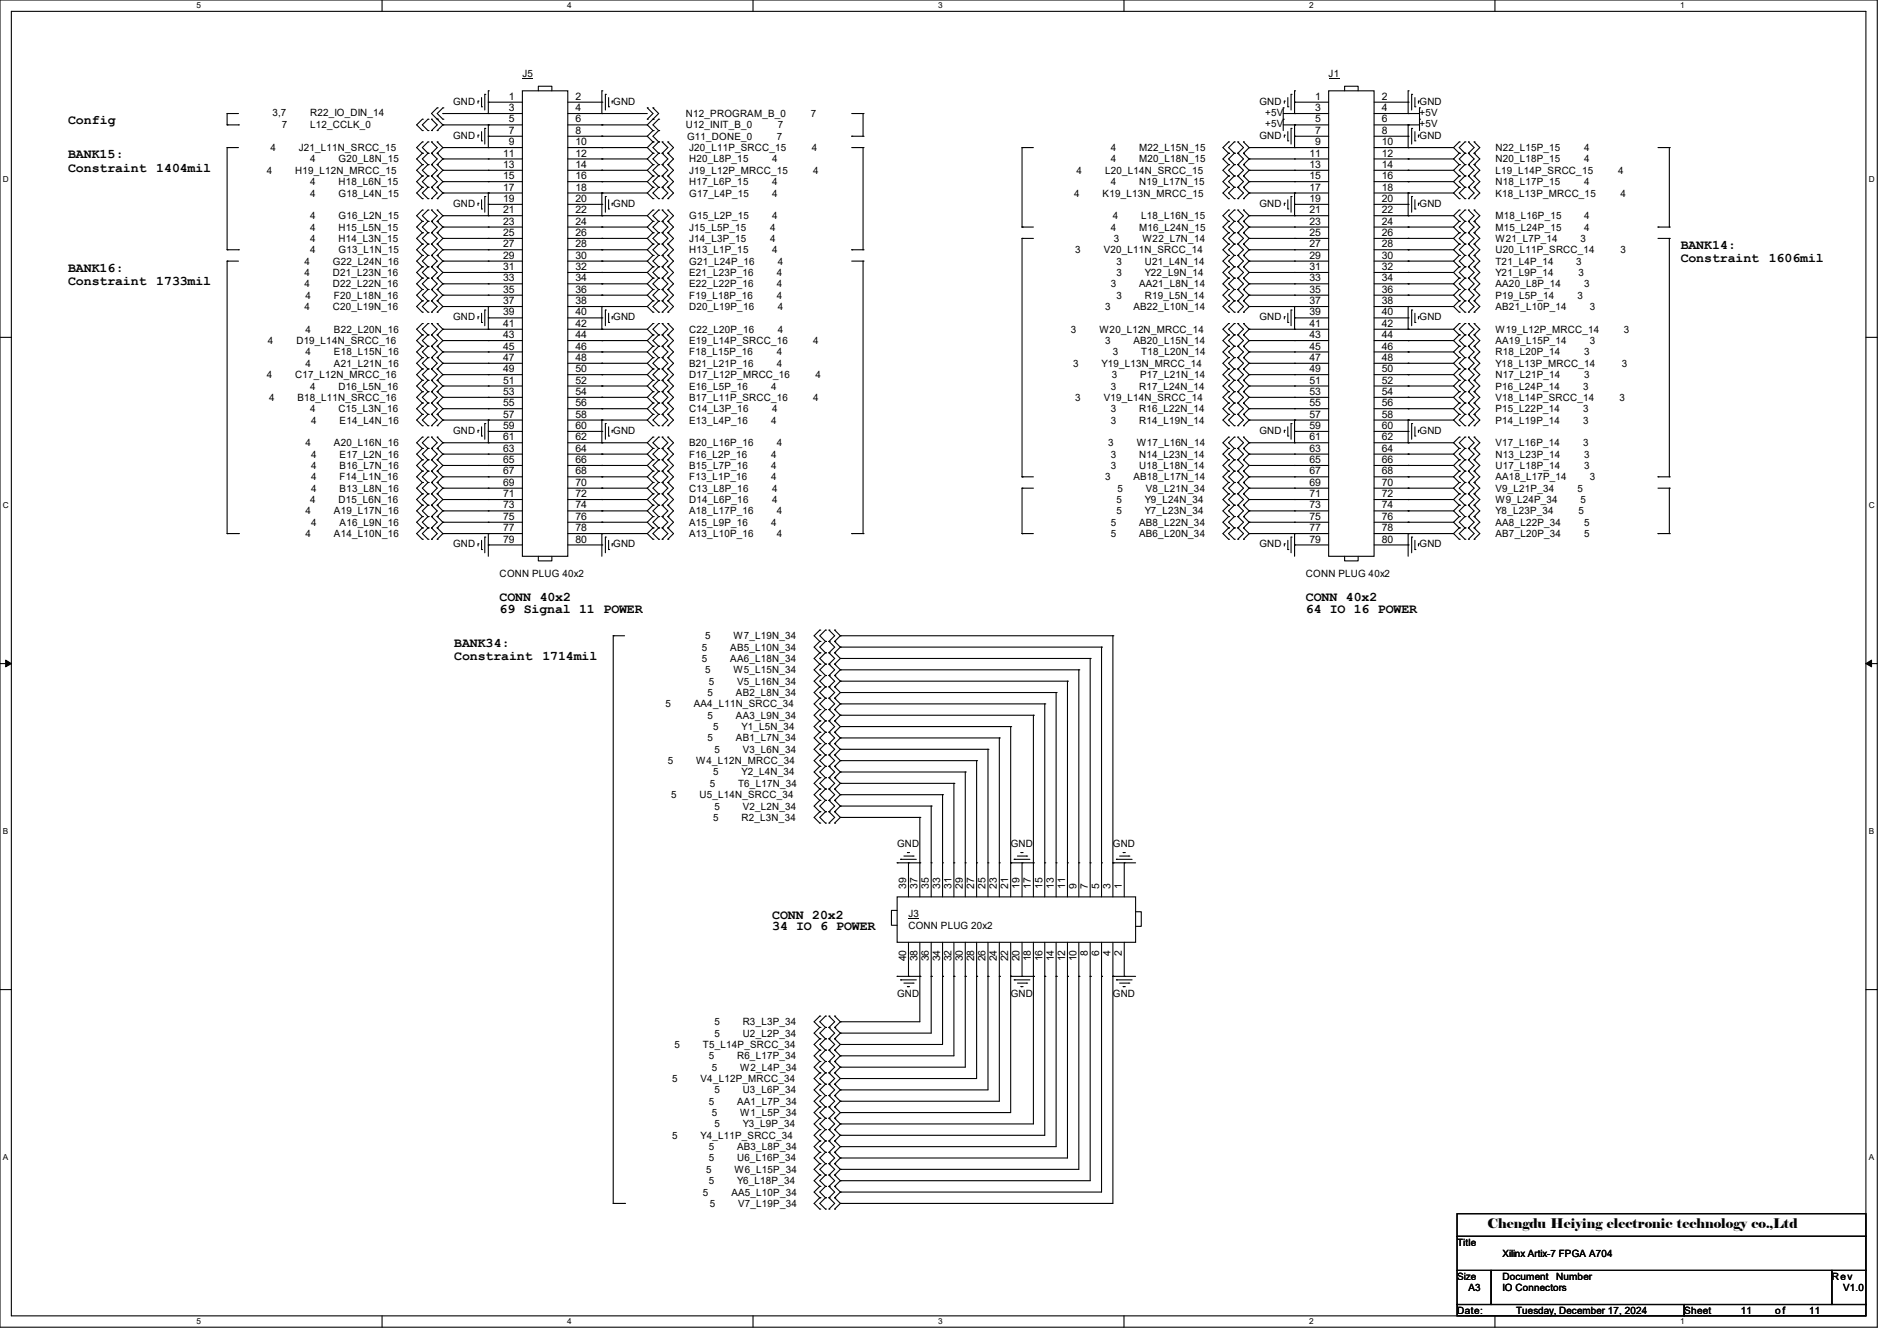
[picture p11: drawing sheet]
<svg xmlns="http://www.w3.org/2000/svg" width="297mm" height="210mm" viewBox="0 0 297 210" stroke-linecap="round" stroke-linejoin="round" font-family="sans-serif">
<defs><g id="words">
<g font-size="2.1">
<text x="10.7" y="19.5">Config</text>
<text x="10.7" y="24.8">BANK15:</text>
<text x="10.7" y="26.9">Constraint</text>
<text x="24.5" y="26.9">1404mil</text>
<text x="263.1" y="39">BANK14:</text>
<text x="263.1" y="41.1">Constraint</text>
<text x="276.9" y="41.1">1606mil</text>
<text x="10.7" y="42.6">BANK16:</text>
<text x="10.7" y="44.7">Constraint</text>
<text x="24.5" y="44.7">1733mil</text>
<text x="78.2" y="94.1">CONN 40x2</text>
<text x="78.2" y="95.9">69 Signal 11 POWER</text>
<text x="204.5" y="94.1">CONN 40x2</text>
<text x="204.5" y="95.9">64 IO 16 POWER</text>
<text x="71.1" y="101.3">BANK34:</text>
<text x="71.1" y="103.3">Constraint</text>
<text x="84.9" y="103.3">1714mil</text>
<text x="120.9" y="143.9">CONN 20x2</text>
<text x="120.9" y="145.7">34 IO 6 POWER</text>
<text x="232.9" y="192.3">Chengdu Heiying electronic technology co.,Ltd</text>
</g>
<g font-size="1.6">
<text x="71" y="16.4">GND</text>
<text x="79.7" y="15.6">1</text>
<text x="79.7" y="17.4">3</text>
<text x="81.8" y="12.1">J5</text>
<text x="90.1" y="15.6">2</text>
<text x="90.1" y="17.4">4</text>
<text x="96" y="16.4">GND</text>
<text x="197.2" y="16.4">GND</text>
<text x="205.9" y="15.6">1</text>
<text x="205.9" y="17.4">3</text>
<text x="208" y="12.1">J1</text>
<text x="216.4" y="15.6">2</text>
<text x="216.4" y="17.4">4</text>
<text x="222.2" y="16.4">GND</text>
<text x="42.3" y="23.7">4</text>
<text x="42.7" y="18.2">3,7</text>
<text x="44.1" y="20.1">7</text>
<text x="46.8" y="23.7">J21_L11N_SRCC_15</text>
<text x="48.6" y="18.2">R22_IO_DIN_14</text>
<text x="48.6" y="20.1">L12_CCLK_0</text>
<text x="71" y="21.7">GND</text>
<text x="79.7" y="19.2">5</text>
<text x="79.7" y="21">7</text>
<text x="79.7" y="22.7">9</text>
<text x="90.1" y="19.2">6</text>
<text x="90.1" y="21">8</text>
<text x="90.1" y="22.7">10</text>
<text x="107.4" y="20.1">U12_INIT_B_0</text>
<text x="107.4" y="18.3">N12_PROGRAM_B_0</text>
<text x="107.6" y="21.9">G11_DONE_0</text>
<text x="107.9" y="23.7">J20_L11P_SRCC_15</text>
<text x="121.6" y="21.9">7</text>
<text x="121.8" y="20.1">7</text>
<text x="127" y="18.3">7</text>
<text x="127.1" y="23.7">4</text>
<text x="173.9" y="23.7">4</text>
<text x="178.3" y="23.7">M22_L15N_15</text>
<text x="197.2" y="21.7">GND</text>
<text x="198.1" y="18.2">+5V</text>
<text x="198.1" y="19.9">+5V</text>
<text x="205.9" y="19.2">5</text>
<text x="205.9" y="21">7</text>
<text x="205.9" y="22.7">9</text>
<text x="216.4" y="19.2">6</text>
<text x="216.4" y="21">8</text>
<text x="216.4" y="22.7">10</text>
<text x="222.2" y="19.9">+5V</text>
<text x="222.2" y="18.2">+5V</text>
<text x="222.2" y="21.7">GND</text>
<text x="234.1" y="23.7">N22_L15P_15</text>
<text x="248" y="23.7">4</text>
<text x="41.8" y="27.2">4</text>
<text x="46.2" y="27.2">H19_L12N_MRCC_15</text>
<text x="48.6" y="25.4">4</text>
<text x="48.6" y="29">4</text>
<text x="53" y="25.4">G20_L8N_15</text>
<text x="53" y="29">H18_L6N_15</text>
<text x="78.8" y="24.5">11</text>
<text x="78.8" y="26.3">13</text>
<text x="78.8" y="28.1">15</text>
<text x="78.8" y="29.8">17</text>
<text x="90.1" y="24.5">12</text>
<text x="90.1" y="26.3">14</text>
<text x="90.1" y="28.1">16</text>
<text x="90.1" y="29.8">18</text>
<text x="107.9" y="25.4">H20_L8P_15</text>
<text x="107.9" y="29">H17_L6P_15</text>
<text x="107.9" y="27.2">J19_L12P_MRCC_15</text>
<text x="120.9" y="25.4">4</text>
<text x="120.9" y="29">4</text>
<text x="127.3" y="27.2">4</text>
<text x="168.6" y="27.2">4</text>
<text x="173" y="27.2">L20_L14N_SRCC_15</text>
<text x="173.9" y="25.4">4</text>
<text x="173.9" y="29">4</text>
<text x="178.3" y="25.4">M20_L18N_15</text>
<text x="178.3" y="29">N19_L17N_15</text>
<text x="205" y="24.5">11</text>
<text x="205" y="26.3">13</text>
<text x="205" y="28.1">15</text>
<text x="205" y="29.8">17</text>
<text x="216.4" y="24.5">12</text>
<text x="216.4" y="26.3">14</text>
<text x="216.4" y="28.1">16</text>
<text x="216.4" y="29.8">18</text>
<text x="234.1" y="25.4">N20_L18P_15</text>
<text x="234.1" y="27.2">L19_L14P_SRCC_15</text>
<text x="234.1" y="29">N18_L17P_15</text>
<text x="248" y="25.4">4</text>
<text x="248" y="29">4</text>
<text x="253.4" y="27.2">4</text>
<text x="48.6" y="34.3">4</text>
<text x="48.6" y="30.8">4</text>
<text x="53" y="34.3">G16_L2N_15</text>
<text x="53" y="30.8">G18_L4N_15</text>
<text x="71" y="32.4">GND</text>
<text x="78.8" y="31.6">19</text>
<text x="78.8" y="33.4">21</text>
<text x="78.8" y="35.2">23</text>
<text x="90.1" y="31.6">20</text>
<text x="90.1" y="33.4">22</text>
<text x="90.1" y="35.2">24</text>
<text x="96" y="32.4">GND</text>
<text x="107.9" y="30.8">G17_L4P_15</text>
<text x="107.9" y="34.3">G15_L2P_15</text>
<text x="120.9" y="30.8">4</text>
<text x="120.9" y="34.3">4</text>
<text x="168.2" y="30.8">4</text>
<text x="172.6" y="30.8">K19_L13N_MRCC_15</text>
<text x="174.2" y="34.3">4</text>
<text x="178.7" y="34.3">L18_L16N_15</text>
<text x="197.2" y="32.4">GND</text>
<text x="205" y="31.6">19</text>
<text x="205" y="33.4">21</text>
<text x="205" y="35.2">23</text>
<text x="216.4" y="31.6">20</text>
<text x="216.4" y="33.4">22</text>
<text x="216.4" y="35.2">24</text>
<text x="222.2" y="32.4">GND</text>
<text x="234.1" y="30.8">K18_L13P_MRCC_15</text>
<text x="234.1" y="34.3">M18_L16P_15</text>
<text x="248" y="34.3">4</text>
<text x="253.7" y="30.8">4</text>
<text x="47.7" y="41.4">4</text>
<text x="48.6" y="36.1">4</text>
<text x="48.6" y="37.9">4</text>
<text x="48.6" y="39.7">4</text>
<text x="52.1" y="41.4">G22_L24N_16</text>
<text x="53" y="36.1">H15_L5N_15</text>
<text x="53" y="37.9">H14_L3N_15</text>
<text x="53" y="39.7">G13_L1N_15</text>
<text x="78.8" y="37">25</text>
<text x="78.8" y="38.7">27</text>
<text x="78.8" y="40.5">29</text>
<text x="90.1" y="37">26</text>
<text x="90.1" y="38.7">28</text>
<text x="90.1" y="40.5">30</text>
<text x="107.9" y="36.1">J15_L5P_15</text>
<text x="107.9" y="37.9">J14_L3P_15</text>
<text x="107.9" y="39.7">H13_L1P_15</text>
<text x="107.9" y="41.4">G21_L24P_16</text>
<text x="120.6" y="36.1">4</text>
<text x="120.6" y="37.9">4</text>
<text x="120.9" y="39.7">4</text>
<text x="121.8" y="41.4">4</text>
<text x="168.4" y="39.7">3</text>
<text x="172.8" y="39.7">V20_L11N_SRCC_14</text>
<text x="173.9" y="36.1">4</text>
<text x="174.4" y="37.9">3</text>
<text x="174.8" y="41.4">3</text>
<text x="178.3" y="36.1">M16_L24N_15</text>
<text x="178.9" y="37.9">W22_L7N_14</text>
<text x="179.2" y="41.4">U21_L4N_14</text>
<text x="205" y="37">25</text>
<text x="205" y="38.7">27</text>
<text x="205" y="40.5">29</text>
<text x="216.4" y="37">26</text>
<text x="216.4" y="38.7">28</text>
<text x="216.4" y="40.5">30</text>
<text x="234.1" y="36.1">M15_L24P_15</text>
<text x="234.1" y="41.4">T21_L4P_14</text>
<text x="234.1" y="39.7">U20_L11P_SRCC_14</text>
<text x="234.1" y="37.9">W21_L7P_14</text>
<text x="246.8" y="41.4">3</text>
<text x="247.5" y="37.9">3</text>
<text x="248" y="36.1">4</text>
<text x="253.7" y="39.7">3</text>
<text x="47.7" y="43.2">4</text>
<text x="47.7" y="45">4</text>
<text x="47.8" y="46.8">4</text>
<text x="52.1" y="43.2">D21_L23N_16</text>
<text x="52.1" y="45">D22_L22N_16</text>
<text x="52.3" y="46.8">F20_L18N_16</text>
<text x="78.8" y="42.3">31</text>
<text x="78.8" y="44.1">33</text>
<text x="78.8" y="45.8">35</text>
<text x="78.8" y="47.6">37</text>
<text x="90.1" y="42.3">32</text>
<text x="90.1" y="44.1">34</text>
<text x="90.1" y="45.8">36</text>
<text x="90.1" y="47.6">38</text>
<text x="107.9" y="46.8">F19_L18P_16</text>
<text x="107.9" y="43.2">E21_L23P_16</text>
<text x="107.9" y="45">E22_L22P_16</text>
<text x="121.6" y="46.8">4</text>
<text x="121.6" y="43.2">4</text>
<text x="121.6" y="45">4</text>
<text x="173.9" y="45">3</text>
<text x="174.8" y="46.8">3</text>
<text x="174.8" y="43.2">3</text>
<text x="178.3" y="45">AA21_L8N_14</text>
<text x="179.2" y="46.8">R19_L5N_14</text>
<text x="179.2" y="43.2">Y22_L9N_14</text>
<text x="205" y="42.3">31</text>
<text x="205" y="44.1">33</text>
<text x="205" y="45.8">35</text>
<text x="205" y="47.6">37</text>
<text x="216.4" y="42.3">32</text>
<text x="216.4" y="44.1">34</text>
<text x="216.4" y="45.8">36</text>
<text x="216.4" y="47.6">38</text>
<text x="234.1" y="46.8">P19_L5P_14</text>
<text x="234.1" y="45">AA20_L8P_14</text>
<text x="234.1" y="43.2">Y21_L9P_14</text>
<text x="247" y="46.8">3</text>
<text x="247.1" y="43.2">3</text>
<text x="248" y="45">3</text>
<text x="42" y="53.9">4</text>
<text x="46.4" y="53.9">D19_L14N_SRCC_16</text>
<text x="47.7" y="48.6">4</text>
<text x="47.8" y="52.1">4</text>
<text x="52.1" y="48.6">C20_L19N_16</text>
<text x="52.3" y="52.1">B22_L20N_16</text>
<text x="71" y="50.2">GND</text>
<text x="78.8" y="49.4">39</text>
<text x="78.8" y="51.2">41</text>
<text x="78.8" y="53">43</text>
<text x="90.1" y="49.4">40</text>
<text x="90.1" y="51.2">42</text>
<text x="90.1" y="53">44</text>
<text x="96" y="50.2">GND</text>
<text x="107.9" y="48.6">D20_L19P_16</text>
<text x="107.9" y="53.9">E19_L14P_SRCC_16</text>
<text x="107.9" y="52.1">C22_L20P_16</text>
<text x="121.8" y="48.6">4</text>
<text x="121.8" y="52.1">4</text>
<text x="127.3" y="53.9">4</text>
<text x="167.7" y="52.1">3</text>
<text x="172.1" y="52.1">W20_L12N_MRCC_14</text>
<text x="173" y="48.6">3</text>
<text x="173" y="53.9">3</text>
<text x="177.5" y="48.6">AB22_L10N_14</text>
<text x="177.5" y="53.9">AB20_L15N_14</text>
<text x="197.2" y="50.2">GND</text>
<text x="205" y="49.4">39</text>
<text x="205" y="51.2">41</text>
<text x="205" y="53">43</text>
<text x="216.4" y="49.4">40</text>
<text x="216.4" y="51.2">42</text>
<text x="216.4" y="53">44</text>
<text x="222.2" y="50.2">GND</text>
<text x="234.1" y="52.1">W19_L12P_MRCC_14</text>
<text x="234.1" y="48.6">AB21_L10P_14</text>
<text x="234.1" y="53.9">AA19_L15P_14</text>
<text x="248.9" y="48.6">3</text>
<text x="248.9" y="53.9">3</text>
<text x="254.2" y="52.1">3</text>
<text x="41.8" y="59.2">4</text>
<text x="46.2" y="59.2">C17_L12N_MRCC_16</text>
<text x="47.8" y="55.7">4</text>
<text x="47.8" y="57.4">4</text>
<text x="52.3" y="55.7">E18_L15N_16</text>
<text x="52.3" y="57.4">A21_L21N_16</text>
<text x="78.8" y="54.7">45</text>
<text x="78.8" y="56.5">47</text>
<text x="78.8" y="58.3">49</text>
<text x="90.1" y="54.7">46</text>
<text x="90.1" y="56.5">48</text>
<text x="90.1" y="58.3">50</text>
<text x="107.9" y="59.2">D17_L12P_MRCC_16</text>
<text x="107.9" y="55.7">F18_L15P_16</text>
<text x="107.9" y="57.4">B21_L21P_16</text>
<text x="121.6" y="55.7">4</text>
<text x="121.6" y="57.4">4</text>
<text x="127.7" y="59.2">4</text>
<text x="168" y="57.4">3</text>
<text x="172.5" y="57.4">Y19_L13N_MRCC_14</text>
<text x="174.1" y="59.2">3</text>
<text x="174.2" y="55.7">3</text>
<text x="178.5" y="59.2">P17_L21N_14</text>
<text x="178.7" y="55.7">T18_L20N_14</text>
<text x="205" y="54.7">45</text>
<text x="205" y="56.5">47</text>
<text x="205" y="58.3">49</text>
<text x="216.4" y="54.7">46</text>
<text x="216.4" y="56.5">48</text>
<text x="216.4" y="58.3">50</text>
<text x="234.1" y="57.4">Y18_L13P_MRCC_14</text>
<text x="234.1" y="59.2">N17_L21P_14</text>
<text x="234.1" y="55.7">R18_L20P_14</text>
<text x="248" y="59.2">3</text>
<text x="248" y="55.7">3</text>
<text x="253.9" y="57.4">3</text>
<text x="42.1" y="62.8">4</text>
<text x="46.6" y="62.8">B18_L11N_SRCC_16</text>
<text x="48.6" y="64.6">4</text>
<text x="48.6" y="61">4</text>
<text x="53" y="64.6">C15_L3N_16</text>
<text x="53" y="61">D16_L5N_16</text>
<text x="78.8" y="60.1">51</text>
<text x="78.8" y="61.8">53</text>
<text x="78.8" y="63.6">55</text>
<text x="78.8" y="65.4">57</text>
<text x="90.1" y="60.1">52</text>
<text x="90.1" y="61.8">54</text>
<text x="90.1" y="63.6">56</text>
<text x="90.1" y="65.4">58</text>
<text x="107.9" y="64.6">C14_L3P_16</text>
<text x="107.9" y="61">E16_L5P_16</text>
<text x="107.9" y="62.8">B17_L11P_SRCC_16</text>
<text x="120.7" y="61">4</text>
<text x="120.9" y="64.6">4</text>
<text x="127.3" y="62.8">4</text>
<text x="168.4" y="62.8">3</text>
<text x="172.8" y="62.8">V19_L14N_SRCC_14</text>
<text x="173.9" y="64.6">3</text>
<text x="173.9" y="61">3</text>
<text x="178.3" y="64.6">R16_L22N_14</text>
<text x="178.3" y="61">R17_L24N_14</text>
<text x="205" y="60.1">51</text>
<text x="205" y="61.8">53</text>
<text x="205" y="63.6">55</text>
<text x="205" y="65.4">57</text>
<text x="216.4" y="60.1">52</text>
<text x="216.4" y="61.8">54</text>
<text x="216.4" y="63.6">56</text>
<text x="216.4" y="65.4">58</text>
<text x="234.1" y="62.8">V18_L14P_SRCC_14</text>
<text x="234.1" y="64.6">P15_L22P_14</text>
<text x="234.1" y="61">P16_L24P_14</text>
<text x="247.9" y="64.6">3</text>
<text x="247.9" y="61">3</text>
<text x="253.5" y="62.8">3</text>
<text x="47.8" y="69.9">4</text>
<text x="48.7" y="71.7">4</text>
<text x="48.7" y="66.3">4</text>
<text x="52.3" y="69.9">A20_L16N_16</text>
<text x="53.2" y="71.7">E17_L2N_16</text>
<text x="53.2" y="66.3">E14_L4N_16</text>
<text x="71" y="67.9">GND</text>
<text x="78.8" y="67.2">59</text>
<text x="78.8" y="69">61</text>
<text x="78.8" y="70.7">63</text>
<text x="90.1" y="67.2">60</text>
<text x="90.1" y="69">62</text>
<text x="90.1" y="70.7">64</text>
<text x="96" y="67.9">GND</text>
<text x="107.9" y="71.7">F16_L2P_16</text>
<text x="107.9" y="66.3">E13_L4P_16</text>
<text x="107.9" y="69.9">B20_L16P_16</text>
<text x="120.7" y="71.7">4</text>
<text x="120.7" y="66.3">4</text>
<text x="121.6" y="69.9">4</text>
<text x="173.5" y="69.9">3</text>
<text x="173.9" y="71.7">3</text>
<text x="173.9" y="66.3">3</text>
<text x="178" y="69.9">W17_L16N_14</text>
<text x="178.3" y="71.7">N14_L23N_14</text>
<text x="178.3" y="66.3">R14_L19N_14</text>
<text x="197.2" y="67.9">GND</text>
<text x="205" y="67.2">59</text>
<text x="205" y="69">61</text>
<text x="205" y="70.7">63</text>
<text x="216.4" y="67.2">60</text>
<text x="216.4" y="69">62</text>
<text x="216.4" y="70.7">64</text>
<text x="222.2" y="67.9">GND</text>
<text x="234.1" y="69.9">V17_L16P_14</text>
<text x="234.1" y="71.7">N13_L23P_14</text>
<text x="234.1" y="66.3">P14_L19P_14</text>
<text x="247.9" y="69.9">3</text>
<text x="247.9" y="66.3">3</text>
<text x="248" y="71.7">3</text>
<text x="48.7" y="75.2">4</text>
<text x="48.7" y="73.4">4</text>
<text x="48.7" y="77">4</text>
<text x="53.2" y="75.2">F14_L1N_16</text>
<text x="53.2" y="73.4">B16_L7N_16</text>
<text x="53.2" y="77">B13_L8N_16</text>
<text x="78.8" y="72.5">65</text>
<text x="78.8" y="74.3">67</text>
<text x="78.8" y="76.1">69</text>
<text x="78.8" y="77.9">71</text>
<text x="90.1" y="72.5">66</text>
<text x="90.1" y="74.3">68</text>
<text x="90.1" y="76.1">70</text>
<text x="90.1" y="77.9">72</text>
<text x="107.9" y="75.2">F13_L1P_16</text>
<text x="107.9" y="73.4">B15_L7P_16</text>
<text x="107.9" y="77">C13_L8P_16</text>
<text x="120.7" y="75.2">4</text>
<text x="120.7" y="73.4">4</text>
<text x="120.9" y="77">4</text>
<text x="173" y="75.2">3</text>
<text x="173.9" y="73.4">3</text>
<text x="175" y="77">5</text>
<text x="177.5" y="75.2">AB18_L17N_14</text>
<text x="178.3" y="73.4">U18_L18N_14</text>
<text x="179.4" y="77">V8_L21N_34</text>
<text x="205" y="72.5">65</text>
<text x="205" y="74.3">67</text>
<text x="205" y="76.1">69</text>
<text x="205" y="77.9">71</text>
<text x="216.4" y="72.5">66</text>
<text x="216.4" y="74.3">68</text>
<text x="216.4" y="76.1">70</text>
<text x="216.4" y="77.9">72</text>
<text x="234.1" y="75.2">AA18_L17P_14</text>
<text x="234.1" y="77">V9_L21P_34</text>
<text x="234.1" y="73.4">U17_L18P_14</text>
<text x="247" y="77">5</text>
<text x="248" y="73.4">3</text>
<text x="248.9" y="75.2">3</text>
<text x="47.8" y="80.6">4</text>
<text x="48.6" y="78.8">4</text>
<text x="48.7" y="82.3">4</text>
<text x="52.3" y="80.6">A19_L17N_16</text>
<text x="53" y="78.8">D15_L6N_16</text>
<text x="53.2" y="82.3">A16_L9N_16</text>
<text x="78.8" y="79.6">73</text>
<text x="78.8" y="81.4">75</text>
<text x="78.8" y="83.2">77</text>
<text x="90.1" y="79.6">74</text>
<text x="90.1" y="81.4">76</text>
<text x="90.1" y="83.2">78</text>
<text x="107.9" y="82.3">A15_L9P_16</text>
<text x="107.9" y="78.8">D14_L6P_16</text>
<text x="107.9" y="80.6">A18_L17P_16</text>
<text x="120.7" y="82.3">4</text>
<text x="120.9" y="78.8">4</text>
<text x="121.6" y="80.6">4</text>
<text x="173.9" y="82.3">5</text>
<text x="174.8" y="80.6">5</text>
<text x="174.8" y="78.8">5</text>
<text x="178.3" y="82.3">AB8_L22N_34</text>
<text x="179.2" y="80.6">Y7_L23N_34</text>
<text x="179.2" y="78.8">Y9_L24N_34</text>
<text x="205" y="79.6">73</text>
<text x="205" y="81.4">75</text>
<text x="205" y="83.2">77</text>
<text x="216.4" y="79.6">74</text>
<text x="216.4" y="81.4">76</text>
<text x="216.4" y="83.2">78</text>
<text x="234.1" y="82.3">AA8_L22P_34</text>
<text x="234.1" y="80.6">Y8_L23P_34</text>
<text x="234.1" y="78.8">W9_L24P_34</text>
<text x="247.1" y="80.6">5</text>
<text x="247.5" y="78.8">5</text>
<text x="248" y="82.3">5</text>
<text x="47.8" y="84.1">4</text>
<text x="52.3" y="84.1">A14_L10N_16</text>
<text x="71" y="85.7">GND</text>
<text x="78.8" y="85">79</text>
<text x="90.1" y="85">80</text>
<text x="96" y="85.7">GND</text>
<text x="107.9" y="84.1">A13_L10P_16</text>
<text x="121.6" y="84.1">4</text>
<text x="173.9" y="84.1">5</text>
<text x="178.3" y="84.1">AB6_L20N_34</text>
<text x="197.2" y="85.7">GND</text>
<text x="205" y="85">79</text>
<text x="216.4" y="85">80</text>
<text x="222.2" y="85.7">GND</text>
<text x="234.1" y="84.1">AB7_L20P_34</text>
<text x="248" y="84.1">5</text>
<text x="78.2" y="90.3">CONN PLUG 40x2</text>
<text x="204.5" y="90.3">CONN PLUG 40x2</text>
<text x="109.9" y="101.9">5</text>
<text x="110.4" y="100.1">5</text>
<text x="114.3" y="101.9">AB5_L10N_34</text>
<text x="114.8" y="100.1">W7_L19N_34</text>
<text x="109.9" y="103.7">5</text>
<text x="110.4" y="105.4">5</text>
<text x="111" y="107.2">5</text>
<text x="114.3" y="103.7">AA6_L18N_34</text>
<text x="114.8" y="105.4">W5_L15N_34</text>
<text x="115.4" y="107.2">V5_L16N_34</text>
<text x="104.2" y="110.8">5</text>
<text x="108.6" y="110.8">AA4_L11N_SRCC_34</text>
<text x="110.8" y="109">5</text>
<text x="110.8" y="112.6">5</text>
<text x="115.2" y="109">AB2_L8N_34</text>
<text x="115.2" y="112.6">AA3_L9N_34</text>
<text x="104.6" y="119.7">5</text>
<text x="109" y="119.7">W4_L12N_MRCC_34</text>
<text x="110.8" y="116.1">5</text>
<text x="111.7" y="114.3">5</text>
<text x="111.8" y="117.9">5</text>
<text x="115.2" y="116.1">AB1_L7N_34</text>
<text x="116.1" y="114.3">Y1_L5N_34</text>
<text x="116.3" y="117.9">V3_L6N_34</text>
<text x="105.1" y="125">5</text>
<text x="109.5" y="125">U5_L14N_SRCC_34</text>
<text x="111.1" y="123.2">5</text>
<text x="111.7" y="121.5">5</text>
<text x="115.6" y="123.2">T6_L17N_34</text>
<text x="116.1" y="121.5">Y2_L4N_34</text>
<text x="111.7" y="128.6">5</text>
<text x="111.8" y="126.8">5</text>
<text x="116.1" y="128.6">R2_L3N_34</text>
<text x="116.3" y="126.8">V2_L2N_34</text>
<text x="140.5" y="132.7">GND</text>
<text x="158.2" y="132.7">GND</text>
<text x="174.2" y="132.7">GND</text>
<text x="141.9" y="139.2" transform="rotate(-90 141.9 139.2)">39</text>
<text x="142.2" y="143.7">J3</text>
<text x="143.6" y="139.2" transform="rotate(-90 143.6 139.2)">37</text>
<text x="145.4" y="139.2" transform="rotate(-90 145.4 139.2)">35</text>
<text x="147.2" y="139.2" transform="rotate(-90 147.2 139.2)">33</text>
<text x="149" y="139.2" transform="rotate(-90 149 139.2)">31</text>
<text x="150.8" y="139.2" transform="rotate(-90 150.8 139.2)">29</text>
<text x="152.5" y="139.2" transform="rotate(-90 152.5 139.2)">27</text>
<text x="154.3" y="139.2" transform="rotate(-90 154.3 139.2)">25</text>
<text x="156.1" y="139.2" transform="rotate(-90 156.1 139.2)">23</text>
<text x="157.9" y="139.2" transform="rotate(-90 157.9 139.2)">21</text>
<text x="159.6" y="139.2" transform="rotate(-90 159.6 139.2)">19</text>
<text x="161.4" y="139.2" transform="rotate(-90 161.4 139.2)">17</text>
<text x="163.2" y="139.2" transform="rotate(-90 163.2 139.2)">15</text>
<text x="165" y="139.2" transform="rotate(-90 165 139.2)">13</text>
<text x="166.8" y="139.2" transform="rotate(-90 166.8 139.2)">11</text>
<text x="168.5" y="139.2" transform="rotate(-90 168.5 139.2)">9</text>
<text x="170.3" y="139.2" transform="rotate(-90 170.3 139.2)">7</text>
<text x="172.1" y="139.2" transform="rotate(-90 172.1 139.2)">5</text>
<text x="173.9" y="139.2" transform="rotate(-90 173.9 139.2)">3</text>
<text x="175.6" y="139.2" transform="rotate(-90 175.6 139.2)">1</text>
<text x="142.2" y="145.5">CONN PLUG 20x2</text>
<text x="170.3" y="149.7" transform="rotate(-90 170.3 149.7)">8</text>
<text x="172.1" y="149.7" transform="rotate(-90 172.1 149.7)">6</text>
<text x="173.9" y="149.7" transform="rotate(-90 173.9 149.7)">4</text>
<text x="175.6" y="149.7" transform="rotate(-90 175.6 149.7)">2</text>
<text x="141.9" y="150.6" transform="rotate(-90 141.9 150.6)">40</text>
<text x="143.6" y="150.6" transform="rotate(-90 143.6 150.6)">38</text>
<text x="145.4" y="150.6" transform="rotate(-90 145.4 150.6)">36</text>
<text x="147.2" y="150.6" transform="rotate(-90 147.2 150.6)">34</text>
<text x="149" y="150.6" transform="rotate(-90 149 150.6)">32</text>
<text x="150.8" y="150.6" transform="rotate(-90 150.8 150.6)">30</text>
<text x="152.5" y="150.6" transform="rotate(-90 152.5 150.6)">28</text>
<text x="154.3" y="150.6" transform="rotate(-90 154.3 150.6)">26</text>
<text x="156.1" y="150.6" transform="rotate(-90 156.1 150.6)">24</text>
<text x="157.9" y="150.6" transform="rotate(-90 157.9 150.6)">22</text>
<text x="159.6" y="150.6" transform="rotate(-90 159.6 150.6)">20</text>
<text x="161.4" y="150.6" transform="rotate(-90 161.4 150.6)">18</text>
<text x="163.2" y="150.6" transform="rotate(-90 163.2 150.6)">16</text>
<text x="165" y="150.6" transform="rotate(-90 165 150.6)">14</text>
<text x="166.8" y="150.6" transform="rotate(-90 166.8 150.6)">12</text>
<text x="168.5" y="150.6" transform="rotate(-90 168.5 150.6)">10</text>
<text x="111.8" y="160.6">5</text>
<text x="116.3" y="160.6">R3_L3P_34</text>
<text x="140.5" y="156.1">GND</text>
<text x="158.2" y="156.1">GND</text>
<text x="174.2" y="156.1">GND</text>
<text x="105.6" y="164.1">5</text>
<text x="110.1" y="164.1">T5_L14P_SRCC_34</text>
<text x="111" y="165.9">5</text>
<text x="111.5" y="167.7">5</text>
<text x="111.8" y="162.3">5</text>
<text x="115.4" y="165.9">R6_L17P_34</text>
<text x="115.9" y="167.7">W2_L4P_34</text>
<text x="116.3" y="162.3">U2_L2P_34</text>
<text x="105.2" y="169.5">5</text>
<text x="109.7" y="169.5">V4_L12P_MRCC_34</text>
<text x="111" y="173">5</text>
<text x="111.8" y="171.2">5</text>
<text x="115.4" y="173">AA1_L7P_34</text>
<text x="116.3" y="171.2">U3_L6P_34</text>
<text x="105.2" y="178.3">5</text>
<text x="109.7" y="178.3">Y4_L11P_SRCC_34</text>
<text x="111.5" y="174.8">5</text>
<text x="111.8" y="176.6">5</text>
<text x="115.9" y="174.8">W1_L5P_34</text>
<text x="116.3" y="176.6">Y3_L9P_34</text>
<text x="110.6" y="183.7">5</text>
<text x="111" y="180.1">5</text>
<text x="111" y="181.9">5</text>
<text x="111" y="185.5">5</text>
<text x="115" y="183.7">W6_L15P_34</text>
<text x="115.4" y="180.1">AB3_L8P_34</text>
<text x="115.4" y="181.9">U6_L16P_34</text>
<text x="115.4" y="185.5">Y6_L18P_34</text>
<text x="110.1" y="187.2">5</text>
<text x="111.1" y="189">5</text>
<text x="114.5" y="187.2">AA5_L10P_34</text>
<text x="115.6" y="189">V7_L19P_34</text>
<text x="228.1" y="195.1">Title</text>
<text x="235.2" y="196.8">Xilinx Artix-7 FPGA A704</text>
<text x="228.1" y="200.4">Size</text>
<text x="229.9" y="202.2">A3</text>
<text x="235.2" y="200.4">Document</text>
<text x="235.2" y="202.2">IO Connectors</text>
<text x="243.7" y="200.4">Number</text>
<text x="286.8" y="200.4">Rev</text>
<text x="288.6" y="202.2">V1.0</text>
<text x="228.1" y="205.7">Date:</text>
<text x="237.4" y="205.7">Tuesday, December 17, 2024</text>
<text x="263.7" y="205.7">Sheet</text>
<text x="272.6" y="205.7">11</text>
<text x="277.9" y="205.7">o f</text>
<text x="283.2" y="205.7">11</text>
</g>
<g font-size="1.3">
<text x="30.8" y="1.3">5</text>
<text x="88.8" y="1.3">4</text>
<text x="146.9" y="1.3">3</text>
<text x="205" y="1.3">2</text>
<text x="263.1" y="1.3">1</text>
<text x=".5" y="28.4">D</text>
<text x="292.6" y="28.4">D</text>
<text x=".5" y="79.5">C</text>
<text x="292.6" y="79.5">C</text>
<text x=".5" y="130.6">B</text>
<text x="292.6" y="130.6">B</text>
<text x=".5" y="181.7">A</text>
<text x="292.6" y="181.7">A</text>
<text x="30.8" y="207.4">5</text>
<text x="88.8" y="207.4">4</text>
<text x="146.9" y="207.4">3</text>
<text x="205" y="207.4">2</text>
<text x="263.1" y="207.4">1</text>
</g>
</g></defs>
<path d="M0 0h293.9v207.9h-293.9zM1.8 1.8h290.3v204.3h-290.3z" fill="none" stroke="#000" stroke-width=".17"/>
<g fill="#fff">
<path d="M30.8 .2h.7v1.4h-.7z"/>
<path d="M30.8 206.2h.7v1.4h-.7z"/>
</g>
<path d="M59.8 0v1.8M59.8 206.1v1.8" fill="none" stroke="#000" stroke-width=".17"/>
<g fill="#fff">
<path d="M88.8 .2h.7v1.4h-.7z"/>
<path d="M88.8 206.2h.7v1.4h-.7z"/>
</g>
<path d="M117.9 0v1.8M117.9 206.1v1.8" fill="none" stroke="#000" stroke-width=".17"/>
<g fill="#fff">
<path d="M146.9 .2h.7v1.4h-.7z"/>
<path d="M146.9 206.2h.7v1.4h-.7z"/>
</g>
<path d="M176 0v1.8M176 206.1v1.8" fill="none" stroke="#000" stroke-width=".17"/>
<g fill="#fff">
<path d="M205 .2h.7v1.4h-.7z"/>
<path d="M205 206.2h.7v1.4h-.7z"/>
</g>
<path d="M234.1 0v1.8M234.1 206.1v1.8" fill="none" stroke="#000" stroke-width=".17"/>
<g fill="#fff">
<path d="M263.1 .2h.6v1.4h-.6z"/>
<path d="M263.1 206.2h.6v1.4h-.6z"/>
<path d="M.5 27.3h.9v1.4h-.9z"/>
<path d="M292.6 27.3h.9v1.4h-.9z"/>
<path d="M.5 78.4h.9v1.4h-.9z"/>
<path d="M292.6 78.4h.9v1.4h-.9z"/>
</g>
<path d="M0 52.8h1.8M292.1 52.8h1.8" fill="none" stroke="#000" stroke-width=".17"/>
<g fill="#fff">
<path d="M.5 129.5h.8v1.4h-.8z"/>
<path d="M292.6 129.5h.8v1.4h-.8z"/>
</g>
<path d="M0 103.9h1.8M292.1 103.9h1.8" fill="none" stroke="#000" stroke-width=".17"/>
<path d="M.9 103.4l.9 .5-.9 .5zM292.1 103.9l.9-.5v1z" fill="#000" stroke="#000" stroke-width=".16"/>
<g fill="#fff">
<path d="M.5 180.5h.8v1.4h-.8z"/>
<path d="M292.6 180.5h.8v1.4h-.8z"/>
</g>
<g fill="none" stroke="#000" stroke-width=".17">
<path d="M35.6 17.8h.1M35.6 19.6h.1M35.6 17.8h1.7M35.6 17.8v1.8M35.6 19.6h1.7M37.3 19.6h.1M66.1 18.7h.1M66.1 18.7l-.9 .9 .9 .8M67 18.7h.1M67 18.7l-.9 .9 .9 .8M67.6 18.7h.1M67.6 18.7l.9 .9-.9 .8"/>
<path d="M68.5 18.7h.1M68.5 16.9h.1M68.5 16.9l-.9 .9 1.7 1.8M69.3 17.8h.1M69.3 19.6h.1M69.3 18.7h.1M69.3 16.9h.1M69.3 17.8h12.5M69.3 19.6h12.5M69.3 16.9l-.8 .9 .8 .9M69.3 19.6l-.8 .8M74.8 15.8h.1"/>
<path d="M74.8 15.8v.4M75.4 16.7h.1M75.4 15.3v1.4M75.9 14.8h.1M75.9 14.8v2.4M76.5 14.2h.1M76.5 19.6h.1M76.5 16h.1M76.5 17.8h.1M76.5 14.2v3.6M76.5 19.6v3.5M76.5 16h5.3"/>
<path d="M81.8 14.2h7.1v72.9h-7.1zM84.3 14.2v-.7h2.1v.7M88.9 17.8h12.4M88.9 19.6h12.4M88.9 16h5.3M94.2 17.8h.1M94.2 19.6h.1M94.2 14.2h.1M94.2 16h.1M94.2 14.2v3.6M94.8 14.8h.1M94.8 14.8v2.4"/>
<path d="M95.3 16.7h.1M95.3 15.3v1.4M95.8 15.8h.1M95.8 15.8v.4M101.3 18.7h.1M101.3 16.9h.1M101.3 19.6l.9 .8M101.3 16.9l.9 .9-.9 .9M102.2 18.7h.1M102.2 16.9h.1M102.2 16.9l.9 .9-1.8 1.8M103.1 18.7h.1"/>
<path d="M103.1 18.7l-.9 .9 .9 .8M133.3 17.8h1.8M135.1 17.8h.1M135.1 17.8v3.5M200.9 16.9h.1M200.9 18.7h.1M200.9 17.8h7.1M200.9 19.6h7.1M200.9 16.9v3.5M201.1 15.8h.1M201.1 15.8v.4M201.6 16.7h.1"/>
<path d="M201.6 15.3v1.4M202.1 14.8h.1M202.1 14.8v2.4M202.7 14.2h.1M202.7 17.8h.1M202.7 19.6h.1M202.7 16h.1M202.7 14.2v3.6M202.7 19.6v3.5M202.7 16h5.3M208 14.2h7.1v72.9h-7.1zM210.5 14.2v-.7h2.1v.7"/>
<path d="M215.1 17.8h7.1M215.1 19.6h7.1M215.1 16h5.4M220.5 14.2h.1M220.5 19.6h.1M220.5 17.8h.1M220.5 16h.1M220.5 14.2v3.6M220.5 19.6v3.5M221 14.8h.1M221 14.8v2.4M221.5 16.7h.1"/>
<path d="M221.5 15.3v1.4M222.1 15.8h.1M222.1 15.8v.4M222.2 18.7h.1M222.2 16.9h.1M222.2 16.9v3.5M35.6 23.1h.1M35.6 39.1h.1M35.6 23.1v16M35.6 23.1h1.7M35.6 39.1h1.7M37.3 39.1h.1"/>
<path d="M66.1 24h.1M66.1 25.8h.1M66.1 22.2h.1M66.1 20.4h.1M66.1 27.6h.1M66.1 29.3h.1M66.1 32.9h.1M66.1 34.7h.1M66.1 31.1h.1M66.1 36.4h.1M66.1 38.2h.1M66.1 24l-.9 .9 .9 .9"/>
<path d="M66.1 22.2l-.9 .9 .9 .9M66.1 27.6l-.9 .8 .9 .9M66.1 32.9l-.9 .9 .9 .9M66.1 29.3l-.9 .9 .9 .9M66.1 34.7l-.9 .9 .9 .8M66.1 36.4l-.9 .9 .9 .9M66.1 25.8l-.9 .9 .9 .9M66.1 38.2l-.9 .9 .9 .9M67 25.8h.1M67 24h.1M67 22.2h.1M67 20.4h.1"/>
<path d="M67 29.3h.1M67 27.6h.1M67 34.7h.1M67 32.9h.1M67 31.1h.1M67 36.4h.1M67 38.2h.1M67 24l-.9 .9 .9 .9M67 22.2l-.9 .9 .9 .9M67 27.6l-.9 .8 .9 .9M67 32.9l-.9 .9 .9 .9M67 29.3l-.9 .9 .9 .9"/>
<path d="M67 34.7l-.9 .9 .9 .8M67 36.4l-.9 .9 .9 .9M67 25.8l-.9 .9 .9 .9M67 38.2l-.9 .9 .9 .9M67.6 25.8h.1M67.6 24h.1M67.6 22.2h.1M67.6 20.4h.1M67.6 29.3h.1M67.6 27.6h.1M67.6 34.7h.1M67.6 32.9h.1"/>
<path d="M67.6 31.1h.1M67.6 36.4h.1M67.6 38.2h.1M67.6 24l.9 .9-.9 .9M67.6 22.2l.9 .9-.9 .9M67.6 27.6l.9 .8-.9 .9M67.6 32.9l.9 .9-.9 .9M67.6 29.3l.9 .9-.9 .9M67.6 34.7l.9 .9-.9 .8M67.6 36.4l.9 .9-.9 .9M67.6 25.8l.9 .9-.9 .9M67.6 38.2l.9 .9-.9 .9"/>
<path d="M68.5 24h.1M68.5 25.8h.1M68.5 22.2h.1M68.5 20.4h.1M68.5 27.6h.1M68.5 29.3h.1M68.5 32.9h.1M68.5 34.7h.1M68.5 31.1h.1M68.5 36.4h.1M68.5 38.2h.1M68.5 24l.8 .9"/>
<path d="M68.5 22.2l.8 .9M68.5 27.6l.8 .8M68.5 32.9l.8 .9M68.5 29.3l.8 .9M68.5 34.7l.8 .9M68.5 36.4l.8 .9M68.5 25.8l.8 .9M68.5 38.2l.8 .9M69.3 24.9h.1M69.3 23.1h.1M69.3 28.4h.1M69.3 30.2h.1"/>
<path d="M69.3 26.7h.1M69.3 33.8h.1M69.3 35.6h.1M69.3 37.3h.1M69.3 39.1h.1M69.3 23.1h12.5M69.3 39.1h12.5M69.3 35.6h12.5M69.3 37.3h12.5M69.3 24.9h12.5M69.3 28.4h12.5M69.3 30.2h12.5"/>
<path d="M69.3 26.7h12.5M69.3 33.8h12.5M69.3 24.9l-.8 .9M69.3 23.1l-.8 .9M69.3 28.4l-.8 .9M69.3 33.8l-.8 .9M69.3 30.2l-.8 .9M69.3 35.6l-.8 .8M69.3 37.3l-.8 .9M69.3 26.7l-.8 .9M69.3 39.1l-.8 .9M74.8 31.8h.1"/>
<path d="M74.8 21.2h.1M74.8 21.2v.3M74.8 31.8v.4M75.4 32.7h.1M75.4 22.1h.1M75.4 20.6v1.5M75.4 31.3v1.4M75.9 30.8h.1M75.9 20.1h.1M75.9 20.1v2.5M75.9 30.8v2.4M76.5 30.2h.1"/>
<path d="M76.5 21.3h.1M76.5 23.1h.1M76.5 24.9h.1M76.5 26.7h.1M76.5 28.4h.1M76.5 32h.1M76.5 33.8h.1M76.5 35.6h.1M76.5 37.3h.1M76.5 39.1h.1M76.5 21.3h5.3M76.5 30.2v3.6"/>
<path d="M76.5 32h5.3M88.9 23.1h12.4M88.9 39.1h12.4M88.9 21.3h12.4M88.9 35.6h12.4M88.9 37.3h12.4M88.9 24.9h12.4M88.9 28.4h12.4M88.9 30.2h12.4M88.9 26.7h12.4M88.9 33.8h12.4M88.9 32h5.3"/>
<path d="M94.2 24.9h.1M94.2 23.1h.1M94.2 21.3h.1M94.2 28.4h.1M94.2 30.2h.1M94.2 26.7h.1M94.2 35.6h.1M94.2 37.3h.1M94.2 33.8h.1M94.2 39.1h.1M94.2 32h.1M94.2 30.2v3.6"/>
<path d="M94.8 30.8h.1M94.8 30.8v2.4M95.3 32.7h.1M95.3 31.3v1.4M95.8 31.8h.1M95.8 31.8v.4M101.3 24.9l.9 .9M101.3 23.1l.9 .9M101.3 21.3l.9 .9M101.3 28.4l.9 .9M101.3 30.2l.9 .9M101.3 35.6l.9 .8"/>
<path d="M101.3 37.3l.9 .9M101.3 33.8l.9 .9M101.3 26.7l.9 .9M101.3 39.1l.9 .9M102.2 24h.1M102.2 25.8h.1M102.2 22.2h.1M102.2 20.4h.1M102.2 27.6h.1M102.2 29.3h.1M102.2 31.1h.1M102.2 34.7h.1"/>
<path d="M102.2 36.4h.1M102.2 38.2h.1M102.2 32.9h.1M102.2 24l-.9 .9M102.2 22.2l-.9 .9M102.2 20.4l-.9 .9M102.2 27.6l-.9 .8M102.2 29.3l-.9 .9M102.2 34.7l-.9 .9M102.2 36.4l-.9 .9M102.2 32.9l-.9 .9M102.2 25.8l-.9 .9"/>
<path d="M102.2 38.2l-.9 .9M103.1 25.8h.1M103.1 24h.1M103.1 22.2h.1M103.1 20.4h.1M103.1 29.3h.1M103.1 27.6h.1M103.1 31.1h.1M103.1 36.4h.1M103.1 34.7h.1M103.1 38.2h.1M103.1 32.9h.1"/>
<path d="M103.1 24l-.9 .9 .9 .9M103.1 22.2l-.9 .9 .9 .9M103.1 20.4l-.9 .9 .9 .9M103.1 27.6l-.9 .8 .9 .9M103.1 29.3l-.9 .9 .9 .9M103.1 34.7l-.9 .9 .9 .8M103.1 36.4l-.9 .9 .9 .9M103.1 32.9l-.9 .9 .9 .9M103.1 25.8l-.9 .9 .9 .9M103.1 38.2l-.9 .9 .9 .9M103.7 25.8h.1M103.7 24h.1"/>
<path d="M103.7 22.2h.1M103.7 29.3h.1M103.7 27.6h.1M103.7 31.1h.1M103.7 36.4h.1M103.7 34.7h.1M103.7 38.2h.1M103.7 32.9h.1M103.7 24l.9 .9-.9 .9M103.7 22.2l.9 .9-.9 .9M103.7 27.6l.9 .8-.9 .9M103.7 29.3l.9 .9-.9 .9"/>
<path d="M103.7 34.7l.9 .9-.9 .8M103.7 36.4l.9 .9-.9 .9M103.7 32.9l.9 .9-.9 .9M103.7 25.8l.9 .9-.9 .9M103.7 38.2l.9 .9-.9 .9M104.6 24h.1M104.6 25.8h.1M104.6 22.2h.1M104.6 27.6h.1M104.6 29.3h.1M104.6 31.1h.1M104.6 34.7h.1"/>
<path d="M104.6 36.4h.1M104.6 38.2h.1M104.6 32.9h.1M104.6 24l.9 .9-.9 .9M104.6 22.2l.9 .9-.9 .9M104.6 27.6l.9 .8-.9 .9M104.6 29.3l.9 .9-.9 .9M104.6 34.7l.9 .9-.9 .8M104.6 36.4l.9 .9-.9 .9M104.6 32.9l.9 .9-.9 .9M104.6 25.8l.9 .9-.9 .9M104.6 38.2l.9 .9-.9 .9"/>
<path d="M133.3 21.3h.1M133.3 39.1h.1M133.3 23.1h1.8M133.3 39.1h1.8M133.3 21.3h1.8M135.1 21.3h.1M135.1 23.1h.1M135.1 39.1h.1M135.1 23.1v16M160 23.1h.1M160 35.6h.1M160 37.3h.1"/>
<path d="M160 23.1h1.8M160 23.1v12.5M160 37.3v37.4M160 35.6h1.8M160 37.3h1.8M192.4 24h.1M192.4 25.8h.1M192.4 22.2h.1M192.4 34.7h.1M192.4 36.4h.1M192.4 27.6h.1M192.4 29.3h.1"/>
<path d="M192.4 32.9h.1M192.4 31.1h.1M192.4 38.2h.1M192.4 36.4l-.9 .9 .9 .9M192.4 38.2l-.9 .9 .9 .9M192.4 24l-.9 .9 .9 .9M192.4 22.2l-.9 .9 .9 .9M192.4 34.7l-.9 .9 .9 .8M192.4 25.8l-.9 .9 .9 .9M192.4 27.6l-.9 .8 .9 .9M192.4 32.9l-.9 .9 .9 .9M192.4 29.3l-.9 .9 .9 .9"/>
<path d="M193.3 25.8h.1M193.3 24h.1M193.3 22.2h.1M193.3 36.4h.1M193.3 34.7h.1M193.3 27.6h.1M193.3 29.3h.1M193.3 32.9h.1M193.3 31.1h.1M193.3 38.2h.1M193.3 36.4l-.9 .9 .9 .9M193.3 38.2l-.9 .9 .9 .9"/>
<path d="M193.3 34.7l-.9 .9 .9 .8M193.3 24l-.9 .9 .9 .9M193.3 22.2l-.9 .9 .9 .9M193.3 25.8l-.9 .9 .9 .9M193.3 27.6l-.9 .8 .9 .9M193.3 32.9l-.9 .9 .9 .9M193.3 29.3l-.9 .9 .9 .9M193.8 25.8h.1M193.8 24h.1M193.8 22.2h.1M193.8 36.4h.1M193.8 34.7h.1"/>
<path d="M193.8 27.6h.1M193.8 29.3h.1M193.8 32.9h.1M193.8 31.1h.1M193.8 38.2h.1M193.8 36.4l.9 .9-.9 .9M193.8 38.2l.9 .9-.9 .9M193.8 34.7l.9 .9-.9 .8M193.8 24l.9 .9-.9 .9M193.8 22.2l.9 .9-.9 .9M193.8 25.8l.9 .9-.9 .9M193.8 27.6l.9 .8-.9 .9"/>
<path d="M193.8 32.9l.9 .9-.9 .9M193.8 29.3l.9 .9-.9 .9M194.7 24h.1M194.7 25.8h.1M194.7 22.2h.1M194.7 34.7h.1M194.7 36.4h.1M194.7 27.6h.1M194.7 29.3h.1M194.7 32.9h.1M194.7 31.1h.1M194.7 38.2h.1"/>
<path d="M194.7 24l.9 .9M194.7 22.2l.9 .9M194.7 34.7l.9 .9M194.7 25.8l.9 .9M194.7 27.6l.9 .8M194.7 32.9l.9 .9M194.7 29.3l.9 .9M194.7 36.4l.9 .9M194.7 38.2l.9 .9M195.6 33.8h.1M195.6 35.6h.1M195.6 30.2h.1"/>
<path d="M195.6 28.4h.1M195.6 26.7h.1M195.6 24.9h.1M195.6 23.1h.1M195.6 37.3h.1M195.6 39.1h.1M195.6 23.1h12.4M195.6 39.1h12.4M195.6 35.6h12.4M195.6 37.3h12.4M195.6 24.9h12.4M195.6 28.4h12.4"/>
<path d="M195.6 30.2h12.4M195.6 26.7h12.4M195.6 33.8h12.4M195.6 37.3l-.9 .9M195.6 39.1l-.9 .9M195.6 35.6l-.9 .8M195.6 24.9l-.9 .9M195.6 23.1l-.9 .9M195.6 26.7l-.9 .9M195.6 28.4l-.9 .9M195.6 33.8l-.9 .9M195.6 30.2l-.9 .9"/>
<path d="M201.1 21.2h.1M201.1 31.8h.1M201.1 21.2v.3M201.1 31.8v.4M201.6 22.1h.1M201.6 32.7h.1M201.6 20.6v1.5M201.6 31.3v1.4M202.1 20.1h.1M202.1 30.8h.1M202.1 20.1v2.5M202.1 30.8v2.4"/>
<path d="M202.7 30.2h.1M202.7 21.3h.1M202.7 23.1h.1M202.7 24.9h.1M202.7 26.7h.1M202.7 28.4h.1M202.7 32h.1M202.7 33.8h.1M202.7 35.6h.1M202.7 37.3h.1M202.7 39.1h.1M202.7 21.3h5.3"/>
<path d="M202.7 30.2v3.6M202.7 32h5.3M215.1 23.1h12.5M215.1 39.1h12.5M215.1 21.3h5.4M215.1 35.6h12.5M215.1 37.3h12.5M215.1 24.9h12.5M215.1 28.4h12.5M215.1 30.2h12.5M215.1 26.7h12.5M215.1 33.8h12.5"/>
<path d="M215.1 32h5.4M220.5 35.6h.1M220.5 33.8h.1M220.5 30.2h.1M220.5 28.4h.1M220.5 26.7h.1M220.5 24.9h.1M220.5 23.1h.1M220.5 39.1h.1M220.5 37.3h.1M220.5 21.3h.1M220.5 32h.1"/>
<path d="M220.5 30.2v3.6M221 20.1h.1M221 30.8h.1M221 20.1v2.5M221 30.8v2.4M221.5 22.1h.1M221.5 32.7h.1M221.5 20.6v1.5M221.5 31.3v1.4M222.1 21.2h.1M222.1 31.8h.1M222.1 21.2v.3"/>
<path d="M222.1 31.8v.4M227.6 24.9l.9 .9M227.6 35.6l.9 .8M227.6 30.2l.9 .9M227.6 33.8l.9 .9M227.6 26.7l.9 .9M227.6 23.1l.9 .9M227.6 28.4l.9 .9M227.6 39.1l.9 .9M227.6 37.3l.9 .9M228.5 24h.1M228.5 25.8h.1"/>
<path d="M228.5 34.7h.1M228.5 36.4h.1M228.5 29.3h.1M228.5 31.1h.1M228.5 32.9h.1M228.5 27.6h.1M228.5 22.2h.1M228.5 38.2h.1M228.5 24l-.9 .9M228.5 34.7l-.9 .9M228.5 29.3l-.9 .9M228.5 32.9l-.9 .9"/>
<path d="M228.5 25.8l-.9 .9M228.5 22.2l-.9 .9M228.5 27.6l-.9 .8M228.5 38.2l-.9 .9M228.5 36.4l-.9 .9M229.4 25.8h.1M229.4 24h.1M229.4 36.4h.1M229.4 34.7h.1M229.4 31.1h.1M229.4 29.3h.1M229.4 32.9h.1"/>
<path d="M229.4 27.6h.1M229.4 22.2h.1M229.4 38.2h.1M229.4 24l-.9 .9 .9 .9M229.4 34.7l-.9 .9 .9 .8M229.4 29.3l-.9 .9 .9 .9M229.4 32.9l-.9 .9 .9 .9M229.4 25.8l-.9 .9 .9 .9M229.4 22.2l-.9 .9 .9 .9M229.4 27.6l-.9 .8 .9 .9M229.4 38.2l-.9 .9 .9 .9M229.4 36.4l-.9 .9 .9 .9"/>
<path d="M229.9 25.8h.1M229.9 24h.1M229.9 36.4h.1M229.9 34.7h.1M229.9 31.1h.1M229.9 29.3h.1M229.9 32.9h.1M229.9 27.6h.1M229.9 22.2h.1M229.9 38.2h.1M229.9 24l.9 .9-.9 .9M229.9 34.7l.9 .9-.9 .8"/>
<path d="M229.9 29.3l.9 .9-.9 .9M229.9 32.9l.9 .9-.9 .9M229.9 25.8l.9 .9-.9 .9M229.9 22.2l.9 .9-.9 .9M229.9 27.6l.9 .8-.9 .9M229.9 38.2l.9 .9-.9 .9M229.9 36.4l.9 .9-.9 .9M230.8 24h.1M230.8 25.8h.1M230.8 34.7h.1M230.8 36.4h.1M230.8 29.3h.1"/>
<path d="M230.8 31.1h.1M230.8 32.9h.1M230.8 27.6h.1M230.8 22.2h.1M230.8 38.2h.1M230.8 24l.9 .9-.9 .9M230.8 34.7l.9 .9-.9 .8M230.8 29.3l.9 .9-.9 .9M230.8 32.9l.9 .9-.9 .9M230.8 25.8l.9 .9-.9 .9M230.8 22.2l.9 .9-.9 .9M230.8 27.6l.9 .8-.9 .9"/>
<path d="M230.8 38.2l.9 .9-.9 .9M230.8 36.4l.9 .9-.9 .9M259.6 35.6h.1M259.6 23.1h1.8M259.6 35.6h1.8M259.6 37.3h1.8M261.4 23.1h.1M261.4 35.6h.1M261.4 37.3h.1M261.4 23.1v12.5M261.4 37.3v37.4M35.6 40.9h.1"/>
<path d="M35.6 40.9v42.7M35.6 40.9h1.7M66.1 40h.1M66.1 41.8h.1M66.1 59.6h.1M66.1 57.8h.1M66.1 54.2h.1M66.1 56h.1M66.1 47.1h.1M66.1 48.9h.1M66.1 52.5h.1M66.1 45.3h.1"/>
<path d="M66.1 43.6h.1M66.1 50.7h.1M66.1 40l-.9 .9 .9 .9M66.1 59.6l-.9 .9 .9 .8M66.1 57.8l-.9 .9 .9 .9M66.1 54.2l-.9 .9 .9 .9M66.1 47.1l-.9 .9 .9 .9M66.1 52.5l-.9 .8 .9 .9M66.1 45.3l-.9 .9 .9 .9M66.1 56l-.9 .9 .9 .9M66.1 41.8l-.9 .9 .9 .9M66.1 50.7l-.9 .9 .9 .9"/>
<path d="M66.1 43.6l-.9 .8 .9 .9M67 40h.1M67 41.8h.1M67 59.6h.1M67 57.8h.1M67 56h.1M67 54.2h.1M67 48.9h.1M67 47.1h.1M67 52.5h.1M67 45.3h.1M67 43.6h.1"/>
<path d="M67 50.7h.1M67 40l-.9 .9 .9 .9M67 59.6l-.9 .9 .9 .8M67 57.8l-.9 .9 .9 .9M67 54.2l-.9 .9 .9 .9M67 47.1l-.9 .9 .9 .9M67 52.5l-.9 .8 .9 .9M67 45.3l-.9 .9 .9 .9M67 56l-.9 .9 .9 .9M67 41.8l-.9 .9 .9 .9M67 50.7l-.9 .9 .9 .9M67 43.6l-.9 .8 .9 .9"/>
<path d="M67.6 40h.1M67.6 41.8h.1M67.6 59.6h.1M67.6 57.8h.1M67.6 56h.1M67.6 54.2h.1M67.6 48.9h.1M67.6 47.1h.1M67.6 52.5h.1M67.6 45.3h.1M67.6 43.6h.1M67.6 50.7h.1"/>
<path d="M67.6 57.8l.9 .9-.9 .9M67.6 52.5l.9 .8-.9 .9M67.6 50.7l.9 .9-.9 .9M67.6 59.6l.9 .9-.9 .8M67.6 40l.9 .9-.9 .9M67.6 54.2l.9 .9-.9 .9M67.6 47.1l.9 .9-.9 .9M67.6 45.3l.9 .9-.9 .9M67.6 56l.9 .9-.9 .9M67.6 41.8l.9 .9-.9 .9M67.6 43.6l.9 .8-.9 .9M68.5 40h.1"/>
<path d="M68.5 41.8h.1M68.5 59.6h.1M68.5 57.8h.1M68.5 54.2h.1M68.5 56h.1M68.5 47.1h.1M68.5 48.9h.1M68.5 52.5h.1M68.5 45.3h.1M68.5 43.6h.1M68.5 50.7h.1M68.5 40l.8 .9"/>
<path d="M68.5 59.6l.8 .9M68.5 57.8l.8 .9M68.5 54.2l.8 .9M68.5 47.1l.8 .9M68.5 52.5l.8 .8M68.5 45.3l.8 .9M68.5 56l.8 .9M68.5 41.8l.8 .9M68.5 50.7l.8 .9M68.5 43.6l.8 .8M69.3 58.7h.1M69.3 56.9h.1"/>
<path d="M69.3 53.3h.1M69.3 55.1h.1M69.3 51.6h.1M69.3 48h.1M69.3 46.2h.1M69.3 44.4h.1M69.3 42.7h.1M69.3 40.9h.1M69.3 40.9h12.5M69.3 58.7h12.5M69.3 56.9h12.5M69.3 55.1h12.5"/>
<path d="M69.3 53.3h12.5M69.3 51.6h12.5M69.3 48h12.5M69.3 46.2h12.5M69.3 44.4h12.5M69.3 42.7h12.5M69.3 56.9l-.8 .9M69.3 51.6l-.8 .9M69.3 58.7l-.8 .9M69.3 40.9l-.8 .9M69.3 55.1l-.8 .9M69.3 48l-.8 .9"/>
<path d="M69.3 53.3l-.8 .9M69.3 46.2l-.8 .9M69.3 42.7l-.8 .9M69.3 44.4l-.8 .9M74.8 49.6h.1M74.8 49.6v.4M75.4 50.5h.1M75.4 49.1v1.4M75.9 48.6h.1M75.9 48.6v2.4M76.5 48h.1M76.5 40.9h.1"/>
<path d="M76.5 42.7h.1M76.5 44.4h.1M76.5 46.2h.1M76.5 49.8h.1M76.5 51.6h.1M76.5 53.3h.1M76.5 55.1h.1M76.5 56.9h.1M76.5 58.7h.1M76.5 48v3.6M76.5 49.8h5.3M88.9 40.9h12.4"/>
<path d="M88.9 58.7h12.4M88.9 56.9h12.4M88.9 55.1h12.4M88.9 53.3h12.4M88.9 51.6h12.4M88.9 48h12.4M88.9 46.2h12.4M88.9 44.4h12.4M88.9 42.7h12.4M88.9 49.8h5.3M94.2 58.7h.1M94.2 56.9h.1"/>
<path d="M94.2 55.1h.1M94.2 53.3h.1M94.2 51.6h.1M94.2 48h.1M94.2 46.2h.1M94.2 44.4h.1M94.2 42.7h.1M94.2 40.9h.1M94.2 49.8h.1M94.2 48v3.6M94.8 48.6h.1M94.8 48.6v2.4"/>
<path d="M95.3 50.5h.1M95.3 49.1v1.4M95.8 49.6h.1M95.8 49.6v.4M101.3 40.9l.9 .9M101.3 58.7l.9 .9M101.3 55.1l.9 .9M101.3 48l.9 .9M101.3 53.3l.9 .9M101.3 46.2l.9 .9M101.3 56.9l.9 .9M101.3 42.7l.9 .9"/>
<path d="M101.3 51.6l.9 .9M101.3 44.4l.9 .9M102.2 40h.1M102.2 41.8h.1M102.2 59.6h.1M102.2 57.8h.1M102.2 54.2h.1M102.2 56h.1M102.2 47.1h.1M102.2 48.9h.1M102.2 52.5h.1M102.2 45.3h.1"/>
<path d="M102.2 43.6h.1M102.2 50.7h.1M102.2 50.7l-.9 .9M102.2 40l-.9 .9M102.2 59.6l-.9 .9M102.2 45.3l-.9 .9M102.2 41.8l-.9 .9M102.2 43.6l-.9 .8M102.2 57.8l-.9 .9M102.2 54.2l-.9 .9M102.2 47.1l-.9 .9M102.2 52.5l-.9 .8"/>
<path d="M102.2 56l-.9 .9M103.1 40h.1M103.1 41.8h.1M103.1 59.6h.1M103.1 57.8h.1M103.1 56h.1M103.1 54.2h.1M103.1 48.9h.1M103.1 47.1h.1M103.1 52.5h.1M103.1 45.3h.1M103.1 43.6h.1"/>
<path d="M103.1 50.7h.1M103.1 40l-.9 .9 .9 .9M103.1 59.6l-.9 .9 .9 .8M103.1 47.1l-.9 .9 .9 .9M103.1 43.6l-.9 .8 .9 .9M103.1 41.8l-.9 .9 .9 .9M103.1 57.8l-.9 .9 .9 .9M103.1 54.2l-.9 .9 .9 .9M103.1 52.5l-.9 .8 .9 .9M103.1 45.3l-.9 .9 .9 .9M103.1 56l-.9 .9 .9 .9M103.1 50.7l-.9 .9 .9 .9"/>
<path d="M103.7 40h.1M103.7 41.8h.1M103.7 59.6h.1M103.7 57.8h.1M103.7 56h.1M103.7 54.2h.1M103.7 48.9h.1M103.7 47.1h.1M103.7 52.5h.1M103.7 45.3h.1M103.7 43.6h.1M103.7 50.7h.1"/>
<path d="M103.7 40l.9 .9-.9 .9M103.7 59.6l.9 .9-.9 .8M103.7 57.8l.9 .9-.9 .9M103.7 54.2l.9 .9-.9 .9M103.7 47.1l.9 .9-.9 .9M103.7 52.5l.9 .8-.9 .9M103.7 45.3l.9 .9-.9 .9M103.7 56l.9 .9-.9 .9M103.7 41.8l.9 .9-.9 .9M103.7 50.7l.9 .9-.9 .9M103.7 43.6l.9 .8-.9 .9M104.6 40h.1"/>
<path d="M104.6 41.8h.1M104.6 59.6h.1M104.6 57.8h.1M104.6 54.2h.1M104.6 56h.1M104.6 47.1h.1M104.6 48.9h.1M104.6 52.5h.1M104.6 45.3h.1M104.6 43.6h.1M104.6 50.7h.1M104.6 40l.9 .9-.9 .9"/>
<path d="M104.6 59.6l.9 .9-.9 .8M104.6 57.8l.9 .9-.9 .9M104.6 54.2l.9 .9-.9 .9M104.6 47.1l.9 .9-.9 .9M104.6 52.5l.9 .8-.9 .9M104.6 45.3l.9 .9-.9 .9M104.6 56l.9 .9-.9 .9M104.6 41.8l.9 .9-.9 .9M104.6 50.7l.9 .9-.9 .9M104.6 43.6l.9 .8-.9 .9M133.3 40.9h1.8M135.1 40.9h.1"/>
<path d="M135.1 40.9v42.7M192.4 50.7h.1M192.4 52.5h.1M192.4 40h.1M192.4 45.3h.1M192.4 47.1h.1M192.4 48.9h.1M192.4 43.6h.1M192.4 41.8h.1M192.4 59.6h.1M192.4 56h.1M192.4 57.8h.1"/>
<path d="M192.4 54.2h.1M192.4 50.7l-.9 .9 .9 .9M192.4 57.8l-.9 .9 .9 .9M192.4 56l-.9 .9 .9 .9M192.4 54.2l-.9 .9 .9 .9M192.4 52.5l-.9 .8 .9 .9M192.4 40l-.9 .9 .9 .9M192.4 41.8l-.9 .9 .9 .9M192.4 45.3l-.9 .9 .9 .9M192.4 47.1l-.9 .9 .9 .9M192.4 43.6l-.9 .8 .9 .9M192.4 59.6l-.9 .9 .9 .8"/>
<path d="M193.3 52.5h.1M193.3 50.7h.1M193.3 40h.1M193.3 47.1h.1M193.3 45.3h.1M193.3 48.9h.1M193.3 43.6h.1M193.3 41.8h.1M193.3 59.6h.1M193.3 57.8h.1M193.3 56h.1M193.3 54.2h.1"/>
<path d="M193.3 50.7l-.9 .9 .9 .9M193.3 57.8l-.9 .9 .9 .9M193.3 56l-.9 .9 .9 .9M193.3 54.2l-.9 .9 .9 .9M193.3 52.5l-.9 .8 .9 .9M193.3 40l-.9 .9 .9 .9M193.3 41.8l-.9 .9 .9 .9M193.3 45.3l-.9 .9 .9 .9M193.3 47.1l-.9 .9 .9 .9M193.3 43.6l-.9 .8 .9 .9M193.3 59.6l-.9 .9 .9 .8M193.8 52.5h.1"/>
<path d="M193.8 50.7h.1M193.8 40h.1M193.8 47.1h.1M193.8 45.3h.1M193.8 48.9h.1M193.8 43.6h.1M193.8 41.8h.1M193.8 59.6h.1M193.8 57.8h.1M193.8 56h.1M193.8 54.2h.1M193.8 50.7l.9 .9-.9 .9"/>
<path d="M193.8 56l.9 .9-.9 .9M193.8 54.2l.9 .9-.9 .9M193.8 52.5l.9 .8-.9 .9M193.8 40l.9 .9-.9 .9M193.8 57.8l.9 .9-.9 .9M193.8 59.6l.9 .9-.9 .8M193.8 45.3l.9 .9-.9 .9M193.8 47.1l.9 .9-.9 .9M193.8 43.6l.9 .8-.9 .9M193.8 41.8l.9 .9-.9 .9M194.7 50.7h.1M194.7 52.5h.1"/>
<path d="M194.7 40h.1M194.7 45.3h.1M194.7 47.1h.1M194.7 48.9h.1M194.7 43.6h.1M194.7 41.8h.1M194.7 59.6h.1M194.7 56h.1M194.7 57.8h.1M194.7 54.2h.1M194.7 50.7l.9 .9M194.7 45.3l.9 .9"/>
<path d="M194.7 47.1l.9 .9M194.7 43.6l.9 .8M194.7 40l.9 .9M194.7 41.8l.9 .9M194.7 59.6l.9 .9M194.7 56l.9 .9M194.7 52.5l.9 .8M194.7 57.8l.9 .9M194.7 54.2l.9 .9M195.6 40.9h.1M195.6 42.7h.1M195.6 44.4h.1"/>
<path d="M195.6 46.2h.1M195.6 48h.1M195.6 51.6h.1M195.6 53.3h.1M195.6 55.1h.1M195.6 56.9h.1M195.6 58.7h.1M195.6 40.9h12.4M195.6 58.7h12.4M195.6 56.9h12.4M195.6 55.1h12.4M195.6 53.3h12.4"/>
<path d="M195.6 51.6h12.4M195.6 48h12.4M195.6 46.2h12.4M195.6 44.4h12.4M195.6 42.7h12.4M195.6 51.6l-.9 .9M195.6 56.9l-.9 .9M195.6 55.1l-.9 .9M195.6 53.3l-.9 .9M195.6 40.9l-.9 .9M195.6 58.7l-.9 .9M195.6 46.2l-.9 .9"/>
<path d="M195.6 48l-.9 .9M195.6 44.4l-.9 .9M195.6 42.7l-.9 .9M201.1 49.6h.1M201.1 49.6v.4M201.6 50.5h.1M201.6 49.1v1.4M202.1 48.6h.1M202.1 48.6v2.4M202.7 48h.1M202.7 40.9h.1M202.7 42.7h.1"/>
<path d="M202.7 44.4h.1M202.7 46.2h.1M202.7 49.8h.1M202.7 51.6h.1M202.7 53.3h.1M202.7 55.1h.1M202.7 56.9h.1M202.7 58.7h.1M202.7 48v3.6M202.7 49.8h5.3M215.1 40.9h12.5M215.1 58.7h12.5"/>
<path d="M215.1 56.9h12.5M215.1 55.1h12.5M215.1 53.3h12.5M215.1 51.6h12.5M215.1 48h12.5M215.1 46.2h12.5M215.1 44.4h12.5M215.1 42.7h12.5M215.1 49.8h5.4M220.5 40.9h.1M220.5 42.7h.1M220.5 44.4h.1"/>
<path d="M220.5 46.2h.1M220.5 48h.1M220.5 51.6h.1M220.5 53.3h.1M220.5 55.1h.1M220.5 56.9h.1M220.5 58.7h.1M220.5 49.8h.1M220.5 48v3.6M221 48.6h.1M221 48.6v2.4M221.5 50.5h.1"/>
<path d="M221.5 49.1v1.4M222.1 49.6h.1M222.1 49.6v.4M227.6 51.6l.9 .9M227.6 46.2l.9 .9M227.6 48l.9 .9M227.6 44.4l.9 .9M227.6 40.9l.9 .9M227.6 42.7l.9 .9M227.6 56.9l.9 .9M227.6 53.3l.9 .9M227.6 58.7l.9 .9"/>
<path d="M227.6 55.1l.9 .9M228.5 50.7h.1M228.5 52.5h.1M228.5 45.3h.1M228.5 47.1h.1M228.5 48.9h.1M228.5 43.6h.1M228.5 40h.1M228.5 41.8h.1M228.5 59.6h.1M228.5 56h.1M228.5 57.8h.1"/>
<path d="M228.5 54.2h.1M228.5 41.8l-.9 .9M228.5 50.7l-.9 .9M228.5 43.6l-.9 .8M228.5 47.1l-.9 .9M228.5 45.3l-.9 .9M228.5 40l-.9 .9M228.5 59.6l-.9 .9M228.5 56l-.9 .9M228.5 52.5l-.9 .8M228.5 57.8l-.9 .9M228.5 54.2l-.9 .9"/>
<path d="M229.4 52.5h.1M229.4 50.7h.1M229.4 47.1h.1M229.4 45.3h.1M229.4 48.9h.1M229.4 43.6h.1M229.4 41.8h.1M229.4 40h.1M229.4 59.6h.1M229.4 57.8h.1M229.4 56h.1M229.4 54.2h.1"/>
<path d="M229.4 40l-.9 .9 .9 .9M229.4 50.7l-.9 .9 .9 .9M229.4 41.8l-.9 .9 .9 .9M229.4 47.1l-.9 .9 .9 .9M229.4 45.3l-.9 .9 .9 .9M229.4 43.6l-.9 .8 .9 .9M229.4 59.6l-.9 .9 .9 .8M229.4 56l-.9 .9 .9 .9M229.4 52.5l-.9 .8 .9 .9M229.4 57.8l-.9 .9 .9 .9M229.4 54.2l-.9 .9 .9 .9M229.9 52.5h.1"/>
<path d="M229.9 50.7h.1M229.9 47.1h.1M229.9 45.3h.1M229.9 48.9h.1M229.9 43.6h.1M229.9 41.8h.1M229.9 40h.1M229.9 59.6h.1M229.9 57.8h.1M229.9 56h.1M229.9 54.2h.1M229.9 50.7l.9 .9-.9 .9"/>
<path d="M229.9 45.3l.9 .9-.9 .9M229.9 47.1l.9 .9-.9 .9M229.9 43.6l.9 .8-.9 .9M229.9 40l.9 .9-.9 .9M229.9 41.8l.9 .9-.9 .9M229.9 59.6l.9 .9-.9 .8M229.9 56l.9 .9-.9 .9M229.9 52.5l.9 .8-.9 .9M229.9 57.8l.9 .9-.9 .9M229.9 54.2l.9 .9-.9 .9M230.8 50.7h.1M230.8 52.5h.1"/>
<path d="M230.8 45.3h.1M230.8 47.1h.1M230.8 48.9h.1M230.8 43.6h.1M230.8 40h.1M230.8 41.8h.1M230.8 59.6h.1M230.8 56h.1M230.8 57.8h.1M230.8 54.2h.1M230.8 50.7l.9 .9-.9 .9M230.8 45.3l.9 .9-.9 .9"/>
<path d="M230.8 47.1l.9 .9-.9 .9M230.8 43.6l.9 .8-.9 .9M230.8 40l.9 .9-.9 .9M230.8 41.8l.9 .9-.9 .9M230.8 59.6l.9 .9-.9 .8M230.8 56l.9 .9-.9 .9M230.8 52.5l.9 .8-.9 .9M230.8 57.8l.9 .9-.9 .9M230.8 54.2l.9 .9-.9 .9M66.1 70.2h.1M66.1 72h.1M66.1 63.1h.1"/>
<path d="M66.1 64.9h.1M66.1 61.3h.1M66.1 66.7h.1M66.1 77.3h.1M66.1 79.1h.1M66.1 73.8h.1M66.1 75.6h.1M66.1 68.5h.1M66.1 70.2l-.9 .9 .9 .9M66.1 63.1l-.9 .9 .9 .9M66.1 64.9l-.9 .9 .9 .9M66.1 77.3l-.9 .9 .9 .9"/>
<path d="M66.1 73.8l-.9 .9 .9 .9M66.1 72l-.9 .9 .9 .9M66.1 75.6l-.9 .9 .9 .8M66.1 61.3l-.9 .9 .9 .9M66.1 79.1l-.9 .9 .9 .9M66.1 68.5l-.9 .8 .9 .9M67 72h.1M67 70.2h.1M67 64.9h.1M67 63.1h.1M67 61.3h.1M67 66.7h.1"/>
<path d="M67 79.1h.1M67 77.3h.1M67 75.6h.1M67 73.8h.1M67 68.5h.1M67 70.2l-.9 .9 .9 .9M67 63.1l-.9 .9 .9 .9M67 64.9l-.9 .9 .9 .9M67 77.3l-.9 .9 .9 .9M67 73.8l-.9 .9 .9 .9M67 72l-.9 .9 .9 .9M67 75.6l-.9 .9 .9 .8"/>
<path d="M67 61.3l-.9 .9 .9 .9M67 79.1l-.9 .9 .9 .9M67 68.5l-.9 .8 .9 .9M67.6 72h.1M67.6 70.2h.1M67.6 64.9h.1M67.6 63.1h.1M67.6 61.3h.1M67.6 66.7h.1M67.6 79.1h.1M67.6 77.3h.1M67.6 75.6h.1"/>
<path d="M67.6 73.8h.1M67.6 68.5h.1M67.6 61.3l.9 .9-.9 .9M67.6 63.1l.9 .9-.9 .9M67.6 72l.9 .9-.9 .9M67.6 73.8l.9 .9-.9 .9M67.6 70.2l.9 .9-.9 .9M67.6 64.9l.9 .9-.9 .9M67.6 77.3l.9 .9-.9 .9M67.6 75.6l.9 .9-.9 .8M67.6 79.1l.9 .9-.9 .9M67.6 68.5l.9 .8-.9 .9"/>
<path d="M68.5 70.2h.1M68.5 72h.1M68.5 63.1h.1M68.5 64.9h.1M68.5 61.3h.1M68.5 66.7h.1M68.5 77.3h.1M68.5 79.1h.1M68.5 73.8h.1M68.5 75.6h.1M68.5 68.5h.1M68.5 70.2l.8 .9"/>
<path d="M68.5 63.1l.8 .9M68.5 64.9l.8 .9M68.5 77.3l.8 .9M68.5 73.8l.8 .9M68.5 72l.8 .9M68.5 75.6l.8 .9M68.5 61.3l.8 .9M68.5 79.1l.8 .9M68.5 68.5l.8 .8M69.3 78.2h.1M69.3 74.7h.1M69.3 76.5h.1"/>
<path d="M69.3 72.9h.1M69.3 71.1h.1M69.3 69.3h.1M69.3 65.8h.1M69.3 64h.1M69.3 62.2h.1M69.3 60.5h.1M69.3 74.7h12.5M69.3 76.5h12.5M69.3 78.2h12.5M69.3 72.9h12.5M69.3 71.1h12.5"/>
<path d="M69.3 69.3h12.5M69.3 65.8h12.5M69.3 64h12.5M69.3 62.2h12.5M69.3 60.5h12.5M69.3 60.5l-.8 .8M69.3 62.2l-.8 .9M69.3 65.8l-.8 .9M69.3 72.9l-.8 .9M69.3 71.1l-.8 .9M69.3 64l-.8 .9M69.3 78.2l-.8 .9"/>
<path d="M69.3 74.7l-.8 .9M69.3 76.5l-.8 .8M69.3 69.3l-.8 .9M74.8 67.4h.1M74.8 67.4v.3M75.4 68.3h.1M75.4 66.8v1.5M75.9 66.3h.1M75.9 66.3v2.5M76.5 65.8h.1M76.5 60.5h.1M76.5 62.2h.1"/>
<path d="M76.5 64h.1M76.5 67.6h.1M76.5 69.3h.1M76.5 71.1h.1M76.5 72.9h.1M76.5 74.7h.1M76.5 76.5h.1M76.5 78.2h.1M76.5 65.8v3.5M76.5 67.6h5.3M88.9 74.7h12.4M88.9 76.5h12.4"/>
<path d="M88.9 78.2h12.4M88.9 72.9h12.4M88.9 71.1h12.4M88.9 69.3h12.4M88.9 65.8h12.4M88.9 64h12.4M88.9 62.2h12.4M88.9 60.5h12.4M88.9 67.6h5.3M94.2 78.2h.1M94.2 74.7h.1M94.2 76.5h.1"/>
<path d="M94.2 72.9h.1M94.2 71.1h.1M94.2 69.3h.1M94.2 65.8h.1M94.2 64h.1M94.2 62.2h.1M94.2 60.5h.1M94.2 67.6h.1M94.2 65.8v3.5M94.8 66.3h.1M94.8 66.3v2.5M95.3 68.3h.1"/>
<path d="M95.3 66.8v1.5M95.8 67.4h.1M95.8 67.4v.3M101.3 71.1l.9 .9M101.3 64l.9 .9M101.3 60.5l.9 .8M101.3 65.8l.9 .9M101.3 78.2l.9 .9M101.3 74.7l.9 .9M101.3 72.9l.9 .9M101.3 76.5l.9 .8M101.3 62.2l.9 .9"/>
<path d="M101.3 69.3l.9 .9M102.2 70.2h.1M102.2 72h.1M102.2 63.1h.1M102.2 64.9h.1M102.2 61.3h.1M102.2 66.7h.1M102.2 77.3h.1M102.2 79.1h.1M102.2 73.8h.1M102.2 75.6h.1M102.2 68.5h.1"/>
<path d="M102.2 70.2l-.9 .9M102.2 63.1l-.9 .9M102.2 64.9l-.9 .9M102.2 77.3l-.9 .9M102.2 73.8l-.9 .9M102.2 72l-.9 .9M102.2 75.6l-.9 .9M102.2 61.3l-.9 .9M102.2 79.1l-.9 .9M102.2 68.5l-.9 .8M103.1 72h.1M103.1 70.2h.1"/>
<path d="M103.1 64.9h.1M103.1 63.1h.1M103.1 61.3h.1M103.1 66.7h.1M103.1 79.1h.1M103.1 77.3h.1M103.1 75.6h.1M103.1 73.8h.1M103.1 68.5h.1M103.1 70.2l-.9 .9 .9 .9M103.1 63.1l-.9 .9 .9 .9M103.1 64.9l-.9 .9 .9 .9"/>
<path d="M103.1 77.3l-.9 .9 .9 .9M103.1 73.8l-.9 .9 .9 .9M103.1 72l-.9 .9 .9 .9M103.1 75.6l-.9 .9 .9 .8M103.1 61.3l-.9 .9 .9 .9M103.1 79.1l-.9 .9 .9 .9M103.1 68.5l-.9 .8 .9 .9M103.7 72h.1M103.7 70.2h.1M103.7 64.9h.1M103.7 63.1h.1M103.7 61.3h.1"/>
<path d="M103.7 66.7h.1M103.7 79.1h.1M103.7 77.3h.1M103.7 75.6h.1M103.7 73.8h.1M103.7 68.5h.1M103.7 70.2l.9 .9-.9 .9M103.7 63.1l.9 .9-.9 .9M103.7 64.9l.9 .9-.9 .9M103.7 77.3l.9 .9-.9 .9M103.7 73.8l.9 .9-.9 .9M103.7 72l.9 .9-.9 .9"/>
<path d="M103.7 75.6l.9 .9-.9 .8M103.7 61.3l.9 .9-.9 .9M103.7 79.1l.9 .9-.9 .9M103.7 68.5l.9 .8-.9 .9M104.6 70.2h.1M104.6 72h.1M104.6 63.1h.1M104.6 64.9h.1M104.6 61.3h.1M104.6 66.7h.1M104.6 77.3h.1M104.6 79.1h.1"/>
<path d="M104.6 73.8h.1M104.6 75.6h.1M104.6 68.5h.1M104.6 70.2l.9 .9-.9 .9M104.6 63.1l.9 .9-.9 .9M104.6 64.9l.9 .9-.9 .9M104.6 77.3l.9 .9-.9 .9M104.6 73.8l.9 .9-.9 .9M104.6 72l.9 .9-.9 .9M104.6 75.6l.9 .9-.9 .8M104.6 61.3l.9 .9-.9 .9M104.6 79.1l.9 .9-.9 .9"/>
<path d="M104.6 68.5l.9 .8-.9 .9M160 74.7h.1M160 76.5h.1M160 76.5v7.1M160 74.7h1.8M160 76.5h1.8M192.4 73.8h.1M192.4 75.6h.1M192.4 77.3h.1M192.4 79.1h.1M192.4 68.5h.1M192.4 70.2h.1"/>
<path d="M192.4 72h.1M192.4 61.3h.1M192.4 63.1h.1M192.4 64.9h.1M192.4 66.7h.1M192.4 73.8l-.9 .9 .9 .9M192.4 75.6l-.9 .9 .9 .8M192.4 79.1l-.9 .9 .9 .9M192.4 77.3l-.9 .9 .9 .9M192.4 68.5l-.9 .8 .9 .9M192.4 72l-.9 .9 .9 .9M192.4 61.3l-.9 .9 .9 .9"/>
<path d="M192.4 63.1l-.9 .9 .9 .9M192.4 70.2l-.9 .9 .9 .9M192.4 64.9l-.9 .9 .9 .9M193.3 75.6h.1M193.3 73.8h.1M193.3 77.3h.1M193.3 79.1h.1M193.3 70.2h.1M193.3 68.5h.1M193.3 72h.1M193.3 63.1h.1M193.3 61.3h.1"/>
<path d="M193.3 64.9h.1M193.3 66.7h.1M193.3 73.8l-.9 .9 .9 .9M193.3 75.6l-.9 .9 .9 .8M193.3 79.1l-.9 .9 .9 .9M193.3 77.3l-.9 .9 .9 .9M193.3 68.5l-.9 .8 .9 .9M193.3 72l-.9 .9 .9 .9M193.3 61.3l-.9 .9 .9 .9M193.3 63.1l-.9 .9 .9 .9M193.3 70.2l-.9 .9 .9 .9M193.3 64.9l-.9 .9 .9 .9"/>
<path d="M193.8 75.6h.1M193.8 73.8h.1M193.8 77.3h.1M193.8 79.1h.1M193.8 70.2h.1M193.8 68.5h.1M193.8 72h.1M193.8 63.1h.1M193.8 61.3h.1M193.8 64.9h.1M193.8 66.7h.1M193.8 73.8l.9 .9-.9 .9"/>
<path d="M193.8 75.6l.9 .9-.9 .8M193.8 79.1l.9 .9-.9 .9M193.8 77.3l.9 .9-.9 .9M193.8 68.5l.9 .8-.9 .9M193.8 63.1l.9 .9-.9 .9M193.8 61.3l.9 .9-.9 .9M193.8 72l.9 .9-.9 .9M193.8 70.2l.9 .9-.9 .9M193.8 64.9l.9 .9-.9 .9M194.7 73.8h.1M194.7 75.6h.1M194.7 77.3h.1"/>
<path d="M194.7 79.1h.1M194.7 68.5h.1M194.7 70.2h.1M194.7 72h.1M194.7 61.3h.1M194.7 63.1h.1M194.7 64.9h.1M194.7 66.7h.1M194.7 73.8l.9 .9M194.7 75.6l.9 .9M194.7 79.1l.9 .9M194.7 77.3l.9 .9"/>
<path d="M194.7 68.5l.9 .8M194.7 72l.9 .9M194.7 61.3l.9 .9M194.7 63.1l.9 .9M194.7 70.2l.9 .9M194.7 64.9l.9 .9M195.6 74.7h.1M195.6 76.5h.1M195.6 78.2h.1M195.6 60.5h.1M195.6 62.2h.1M195.6 64h.1"/>
<path d="M195.6 65.8h.1M195.6 69.3h.1M195.6 71.1h.1M195.6 72.9h.1M195.6 74.7h12.4M195.6 76.5h12.4M195.6 78.2h12.4M195.6 72.9h12.4M195.6 71.1h12.4M195.6 69.3h12.4M195.6 65.8h12.4M195.6 64h12.4"/>
<path d="M195.6 62.2h12.4M195.6 60.5h12.4M195.6 74.7l-.9 .9M195.6 76.5l-.9 .8M195.6 78.2l-.9 .9M195.6 62.2l-.9 .9M195.6 65.8l-.9 .9M195.6 60.5l-.9 .8M195.6 72.9l-.9 .9M195.6 69.3l-.9 .9M195.6 64l-.9 .9M195.6 71.1l-.9 .9"/>
<path d="M201.1 67.4h.1M201.1 67.4v.3M201.6 68.3h.1M201.6 66.8v1.5M202.1 66.3h.1M202.1 66.3v2.5M202.7 65.8h.1M202.7 60.5h.1M202.7 62.2h.1M202.7 64h.1M202.7 67.6h.1M202.7 69.3h.1"/>
<path d="M202.7 71.1h.1M202.7 72.9h.1M202.7 74.7h.1M202.7 76.5h.1M202.7 78.2h.1M202.7 65.8v3.5M202.7 67.6h5.3M215.1 74.7h12.5M215.1 76.5h12.5M215.1 78.2h12.5M215.1 72.9h12.5M215.1 71.1h12.5"/>
<path d="M215.1 69.3h12.5M215.1 65.8h12.5M215.1 64h12.5M215.1 62.2h12.5M215.1 60.5h12.5M215.1 67.6h5.4M220.5 74.7h.1M220.5 76.5h.1M220.5 78.2h.1M220.5 60.5h.1M220.5 62.2h.1M220.5 64h.1"/>
<path d="M220.5 65.8h.1M220.5 69.3h.1M220.5 71.1h.1M220.5 72.9h.1M220.5 67.6h.1M220.5 65.8v3.5M221 66.3h.1M221 66.3v2.5M221.5 68.3h.1M221.5 66.8v1.5M222.1 67.4h.1M222.1 67.4v.3"/>
<path d="M227.6 74.7l.9 .9M227.6 76.5l.9 .8M227.6 78.2l.9 .9M227.6 69.3l.9 .9M227.6 72.9l.9 .9M227.6 62.2l.9 .9M227.6 64l.9 .9M227.6 60.5l.9 .8M227.6 71.1l.9 .9M227.6 65.8l.9 .9M228.5 73.8h.1M228.5 75.6h.1"/>
<path d="M228.5 77.3h.1M228.5 79.1h.1M228.5 68.5h.1M228.5 70.2h.1M228.5 72h.1M228.5 61.3h.1M228.5 63.1h.1M228.5 64.9h.1M228.5 66.7h.1M228.5 73.8l-.9 .9M228.5 63.1l-.9 .9M228.5 64.9l-.9 .9"/>
<path d="M228.5 79.1l-.9 .9M228.5 75.6l-.9 .9M228.5 77.3l-.9 .9M228.5 68.5l-.9 .8M228.5 72l-.9 .9M228.5 61.3l-.9 .9M228.5 70.2l-.9 .9M229.4 75.6h.1M229.4 73.8h.1M229.4 77.3h.1M229.4 79.1h.1M229.4 70.2h.1"/>
<path d="M229.4 68.5h.1M229.4 72h.1M229.4 63.1h.1M229.4 61.3h.1M229.4 64.9h.1M229.4 66.7h.1M229.4 73.8l-.9 .9 .9 .9M229.4 63.1l-.9 .9 .9 .9M229.4 64.9l-.9 .9 .9 .9M229.4 79.1l-.9 .9 .9 .9M229.4 75.6l-.9 .9 .9 .8M229.4 77.3l-.9 .9 .9 .9"/>
<path d="M229.4 68.5l-.9 .8 .9 .9M229.4 72l-.9 .9 .9 .9M229.4 61.3l-.9 .9 .9 .9M229.4 70.2l-.9 .9 .9 .9M229.9 75.6h.1M229.9 73.8h.1M229.9 77.3h.1M229.9 79.1h.1M229.9 70.2h.1M229.9 68.5h.1M229.9 72h.1M229.9 63.1h.1"/>
<path d="M229.9 61.3h.1M229.9 64.9h.1M229.9 66.7h.1M229.9 73.8l.9 .9-.9 .9M229.9 75.6l.9 .9-.9 .8M229.9 79.1l.9 .9-.9 .9M229.9 77.3l.9 .9-.9 .9M229.9 68.5l.9 .8-.9 .9M229.9 72l.9 .9-.9 .9M229.9 61.3l.9 .9-.9 .9M229.9 63.1l.9 .9-.9 .9M229.9 70.2l.9 .9-.9 .9"/>
<path d="M229.9 64.9l.9 .9-.9 .9M230.8 73.8h.1M230.8 75.6h.1M230.8 77.3h.1M230.8 79.1h.1M230.8 68.5h.1M230.8 70.2h.1M230.8 72h.1M230.8 61.3h.1M230.8 63.1h.1M230.8 64.9h.1M230.8 66.7h.1"/>
<path d="M230.8 73.8l.9 .9-.9 .9M230.8 75.6l.9 .9-.9 .8M230.8 79.1l.9 .9-.9 .9M230.8 77.3l.9 .9-.9 .9M230.8 68.5l.9 .8-.9 .9M230.8 72l.9 .9-.9 .9M230.8 61.3l.9 .9-.9 .9M230.8 63.1l.9 .9-.9 .9M230.8 70.2l.9 .9-.9 .9M230.8 64.9l.9 .9-.9 .9M259.6 74.7h.1M259.6 74.7h1.8"/>
<path d="M259.6 76.5h1.8M261.4 74.7h.1M261.4 76.5h.1M261.4 76.5v7.1M35.6 83.6h.1M35.6 83.6h1.7M37.3 83.6h.1M66.1 82.7h.1M66.1 84.5h.1M66.1 80.9h.1M66.1 82.7l-.9 .9 .9 .9M66.1 80.9l-.9 .9 .9 .9"/>
<path d="M67 84.5h.1M67 82.7h.1M67 80.9h.1M67 82.7l-.9 .9 .9 .9M67 80.9l-.9 .9 .9 .9M67.6 84.5h.1M67.6 82.7h.1M67.6 80.9h.1M67.6 82.7l.9 .9-.9 .9M67.6 80.9l.9 .9-.9 .9M68.5 82.7h.1M68.5 84.5h.1"/>
<path d="M68.5 80.9h.1M68.5 82.7l.8 .9M68.5 80.9l.8 .9M69.3 83.6h.1M69.3 81.8h.1M69.3 80h.1M69.3 83.6h12.5M69.3 81.8h12.5M69.3 80h12.5M69.3 83.6l-.8 .9M69.3 81.8l-.8 .9M69.3 80l-.8 .9"/>
<path d="M74.8 85.2h.1M74.8 85.2v.3M75.4 86.1h.1M75.4 84.6v1.5M75.9 84.1h.1M75.9 84.1v2.5M76.5 83.6h.1M76.5 80h.1M76.5 81.8h.1M76.5 85.3h.1M76.5 83.6v3.5M76.5 85.3h5.3"/>
<path d="M84.3 87.1v.7h2.1v-.7M88.9 83.6h12.4M88.9 81.8h12.4M88.9 80h12.4M88.9 85.3h5.3M94.2 83.6h.1M94.2 81.8h.1M94.2 80h.1M94.2 85.3h.1M94.2 83.6v3.5M94.8 84.1h.1M94.8 84.1v2.5"/>
<path d="M95.3 86.1h.1M95.3 84.6v1.5M95.8 85.2h.1M95.8 85.2v.3M96 99.6h.1M96 99.6h1.8M96 99.6v88.9M101.3 83.6l.9 .9M101.3 81.8l.9 .9M101.3 80l.9 .9M102.2 82.7h.1M102.2 84.5h.1"/>
<path d="M102.2 80.9h.1M102.2 82.7l-.9 .9M102.2 80.9l-.9 .9M103.1 84.5h.1M103.1 82.7h.1M103.1 80.9h.1M103.1 82.7l-.9 .9 .9 .9M103.1 80.9l-.9 .9 .9 .9M103.7 84.5h.1M103.7 82.7h.1M103.7 80.9h.1M103.7 82.7l.9 .9-.9 .9"/>
<path d="M103.7 80.9l.9 .9-.9 .9M104.6 82.7h.1M104.6 84.5h.1M104.6 80.9h.1M104.6 82.7l.9 .9-.9 .9M104.6 80.9l.9 .9-.9 .9M128.4 98.7h.1M128.4 98.7l-.9 .9 .9 .9M129.2 98.7h.1M129.2 98.7l-.8 .9 .8 .9M129.8 98.7h.1M129.8 98.7l.9 .9-.9 .9"/>
<path d="M130.7 98.7h.1M130.7 98.7l.9 .9M131.6 99.6h.1M131.6 99.6h42.6M131.6 99.6l-.9 .9M133.3 83.6h.1M133.3 83.6h1.8M135.1 83.6h.1M160 83.6h.1M160 83.6h1.8M174.2 99.6h.1M174.2 99.6v40.9"/>
<path d="M192.4 82.7h.1M192.4 84.5h.1M192.4 80.9h.1M192.4 82.7l-.9 .9 .9 .9M192.4 80.9l-.9 .9 .9 .9M193.3 84.5h.1M193.3 82.7h.1M193.3 80.9h.1M193.3 82.7l-.9 .9 .9 .9M193.3 80.9l-.9 .9 .9 .9M193.8 84.5h.1M193.8 82.7h.1"/>
<path d="M193.8 80.9h.1M193.8 82.7l.9 .9-.9 .9M193.8 80.9l.9 .9-.9 .9M194.7 82.7h.1M194.7 84.5h.1M194.7 80.9h.1M194.7 82.7l.9 .9M194.7 80.9l.9 .9M195.6 80h.1M195.6 81.8h.1M195.6 83.6h.1M195.6 83.6h12.4"/>
<path d="M195.6 81.8h12.4M195.6 80h12.4M195.6 83.6l-.9 .9M195.6 81.8l-.9 .9M195.6 80l-.9 .9M201.1 85.2h.1M201.1 85.2v.3M201.6 86.1h.1M201.6 84.6v1.5M202.1 84.1h.1M202.1 84.1v2.5M202.7 83.6h.1"/>
<path d="M202.7 80h.1M202.7 81.8h.1M202.7 85.3h.1M202.7 83.6v3.5M202.7 85.3h5.3M210.5 87.1v.7h2.1v-.7M215.1 83.6h12.5M215.1 81.8h12.5M215.1 80h12.5M215.1 85.3h5.4M220.5 80h.1M220.5 81.8h.1"/>
<path d="M220.5 83.6h.1M220.5 85.3h.1M220.5 83.6v3.5M221 84.1h.1M221 84.1v2.5M221.5 86.1h.1M221.5 84.6v1.5M222.1 85.2h.1M222.1 85.2v.3M227.6 83.6l.9 .9M227.6 81.8l.9 .9M227.6 80l.9 .9"/>
<path d="M228.5 82.7h.1M228.5 84.5h.1M228.5 80.9h.1M228.5 82.7l-.9 .9M228.5 80.9l-.9 .9M229.4 84.5h.1M229.4 82.7h.1M229.4 80.9h.1M229.4 80.9l-.9 .9 .9 .9M229.4 82.7l-.9 .9 .9 .9M229.9 84.5h.1M229.9 82.7h.1"/>
<path d="M229.9 80.9h.1M229.9 82.7l.9 .9-.9 .9M229.9 80.9l.9 .9-.9 .9M230.8 82.7h.1M230.8 84.5h.1M230.8 80.9h.1M230.8 82.7l.9 .9-.9 .9M230.8 80.9l.9 .9-.9 .9M259.6 83.6h.1M259.6 83.6h1.8M261.4 83.6h.1M128.4 118.2h.1"/>
<path d="M128.4 112.9h.1M128.4 114.7h.1M128.4 116.5h.1M128.4 107.6h.1M128.4 109.3h.1M128.4 111.1h.1M128.4 100.5h.1M128.4 102.2h.1M128.4 104h.1M128.4 105.8h.1M128.4 114.7l-.9 .9 .9 .9M128.4 118.2l-.9 .9 .9 .9"/>
<path d="M128.4 112.9l-.9 .9 .9 .9M128.4 116.5l-.9 .8 .9 .9M128.4 107.6l-.9 .9 .9 .8M128.4 111.1l-.9 .9 .9 .9M128.4 100.5l-.9 .8 .9 .9M128.4 109.3l-.9 .9 .9 .9M128.4 104l-.9 .9 .9 .9M128.4 105.8l-.9 .9 .9 .9M128.4 102.2l-.9 .9 .9 .9M129.2 118.2h.1M129.2 114.7h.1M129.2 112.9h.1"/>
<path d="M129.2 116.5h.1M129.2 109.3h.1M129.2 107.6h.1M129.2 111.1h.1M129.2 102.2h.1M129.2 100.5h.1M129.2 105.8h.1M129.2 104h.1M129.2 114.7l-.8 .9 .8 .9M129.2 118.2l-.8 .9 .8 .9M129.2 112.9l-.8 .9 .8 .9M129.2 116.5l-.8 .8 .8 .9"/>
<path d="M129.2 107.6l-.8 .9 .8 .8M129.2 111.1l-.8 .9 .8 .9M129.2 100.5l-.8 .8 .8 .9M129.2 109.3l-.8 .9 .8 .9M129.2 104l-.8 .9 .8 .9M129.2 105.8l-.8 .9 .8 .9M129.2 102.2l-.8 .9 .8 .9M129.8 118.2h.1M129.8 114.7h.1M129.8 112.9h.1M129.8 116.5h.1M129.8 109.3h.1"/>
<path d="M129.8 107.6h.1M129.8 111.1h.1M129.8 102.2h.1M129.8 100.5h.1M129.8 105.8h.1M129.8 104h.1M129.8 114.7l.9 .9-.9 .9M129.8 118.2l.9 .9-.9 .9M129.8 112.9l.9 .9-.9 .9M129.8 116.5l.9 .8-.9 .9M129.8 107.6l.9 .9-.9 .8M129.8 111.1l.9 .9-.9 .9"/>
<path d="M129.8 100.5l.9 .8-.9 .9M129.8 109.3l.9 .9-.9 .9M129.8 104l.9 .9-.9 .9M129.8 105.8l.9 .9-.9 .9M129.8 102.2l.9 .9-.9 .9M130.7 118.2h.1M130.7 112.9h.1M130.7 114.7h.1M130.7 116.5h.1M130.7 107.6h.1M130.7 109.3h.1M130.7 111.1h.1"/>
<path d="M130.7 100.5h.1M130.7 102.2h.1M130.7 104h.1M130.7 105.8h.1M130.7 118.2l.9 .9M130.7 112.9l.9 .9M130.7 116.5l.9 .8M130.7 114.7l.9 .9M130.7 107.6l.9 .9M130.7 111.1l.9 .9M130.7 100.5l.9 .8M130.7 109.3l.9 .9"/>
<path d="M130.7 104l.9 .9M130.7 105.8l.9 .9M130.7 102.2l.9 .9M131.6 119.1h.1M131.6 117.3h.1M131.6 115.6h.1M131.6 113.8h.1M131.6 112h.1M131.6 110.2h.1M131.6 108.5h.1M131.6 106.7h.1M131.6 104.9h.1"/>
<path d="M131.6 103.1h.1M131.6 101.3h.1M131.6 119.1h21.3M131.6 117.3h23.1M131.6 115.6h24.9M131.6 113.8h26.6M131.6 112h30.2M131.6 110.2h32M131.6 108.5h33.8M131.6 106.7h35.5M131.6 104.9h37.3M131.6 103.1h39.1"/>
<path d="M131.6 101.3h40.9M131.6 115.6l-.9 .9M131.6 119.1l-.9 .9M131.6 113.8l-.9 .9M131.6 117.3l-.9 .9M131.6 108.5l-.9 .8M131.6 112l-.9 .9M131.6 101.3l-.9 .9M131.6 110.2l-.9 .9M131.6 104.9l-.9 .9M131.6 106.7l-.9 .9M131.6 103.1l-.9 .9"/>
<path d="M152.9 119.1h.1M152.9 119.1v21.4M154.7 117.3h.1M154.7 117.3v23.2M156.5 115.6h.1M156.5 115.6v24.9M158.2 113.8h.1M158.2 113.8v26.7M161.8 112h.1M161.8 112v28.5M163.6 110.2h.1M163.6 110.2v30.3"/>
<path d="M165.4 108.5h.1M165.4 108.5v32M167.1 106.7h.1M167.1 106.7v33.8M168.9 104.9h.1M168.9 104.9v35.6M170.7 103.1h.1M170.7 103.1v37.4M172.5 101.3h.1M172.5 101.3v39.2M128.4 127.1h.1M128.4 128.9h.1"/>
<path d="M128.4 125.3h.1M128.4 123.6h.1M128.4 121.8h.1M128.4 120h.1M128.4 127.1l-.9 .9 .9 .9M128.4 125.3l-.9 .9 .9 .9M128.4 123.6l-.9 .9 .9 .8M128.4 121.8l-.9 .9 .9 .9M128.4 120l-.9 .9 .9 .9M129.2 128.9h.1M129.2 127.1h.1M129.2 125.3h.1"/>
<path d="M129.2 123.6h.1M129.2 121.8h.1M129.2 120h.1M129.2 127.1l-.8 .9 .8 .9M129.2 125.3l-.8 .9 .8 .9M129.2 123.6l-.8 .9 .8 .8M129.2 121.8l-.8 .9 .8 .9M129.2 120l-.8 .9 .8 .9M129.8 128.9h.1M129.8 127.1h.1M129.8 125.3h.1M129.8 123.6h.1"/>
<path d="M129.8 121.8h.1M129.8 120h.1M129.8 127.1l.9 .9-.9 .9M129.8 125.3l.9 .9-.9 .9M129.8 123.6l.9 .9-.9 .8M129.8 121.8l.9 .9-.9 .9M129.8 120l.9 .9-.9 .9M130.7 127.1h.1M130.7 128.9h.1M130.7 125.3h.1M130.7 123.6h.1M130.7 121.8h.1"/>
<path d="M130.7 120h.1M130.7 127.1l.9 .9M130.7 125.3l.9 .9M130.7 123.6l.9 .9M130.7 121.8l.9 .9M130.7 120l.9 .9M131.6 128h.1M131.6 126.2h.1M131.6 124.5h.1M131.6 122.7h.1M131.6 120.9h.1M131.6 128h12.4"/>
<path d="M131.6 126.2h14.2M131.6 124.5h16M131.6 122.7h17.8M131.6 120.9h19.5M131.6 128l-.9 .9M131.6 126.2l-.9 .9M131.6 124.5l-.9 .8M131.6 122.7l-.9 .9M131.6 120.9l-.9 .9M140.5 135.1h.1M140.5 135.1h3.5M141 134.6h.1"/>
<path d="M141 134.6h2.5M141.5 134.1h1.5M142.1 133.5h.1M142.1 133.5h.3M142.2 135.1h.1M142.2 135.1v5.4M143 134.1h.1M144 128h.1M144 135.1h.1M144 128v12.5M145.8 126.2h.1M145.8 135.1h.1"/>
<path d="M145.8 126.2v14.3M147.6 124.5h.1M147.6 135.1h.1M147.6 124.5v16M149.4 122.7h.1M149.4 135.1h.1M149.4 122.7v17.8M151.1 120.9h.1M151.1 135.1h.1M151.1 120.9v19.6M152.9 135.1h.1M154.7 135.1h.1"/>
<path d="M156.5 135.1h.1M158.2 135.1h.1M158.2 135.1h3.6M158.8 134.6h.1M158.8 134.6h2.4M159.3 134.1h1.4M159.9 133.5h.1M159.9 133.5h.3M160 135.1h.1M160 135.1v5.4M160.7 134.1h.1M161.8 135.1h.1"/>
<path d="M163.6 135.1h.1M165.4 135.1h.1M167.1 135.1h.1M168.9 135.1h.1M170.7 135.1h.1M172.5 135.1h.1M174.2 135.1h.1M174.2 135.1h3.6M174.8 134.6h.1M174.8 134.6h2.4M175.3 134.1h1.4M175.9 133.5h.1"/>
<path d="M175.9 133.5h.3M176 135.1h.1M176 135.1v5.4M176.7 134.1h.1M0 155h1.8M128.4 159.1h.1M128.4 159.1l-.9 .9 .9 .9M129.2 159.1h.1M129.2 159.1l-.8 .9 .8 .9M129.8 159.1h.1M129.8 159.1l.9 .9-.9 .9M130.7 159.1h.1"/>
<path d="M130.7 159.1l.9 .9M140.5 140.5h37.3v7.1h-37.3zM140.5 152.9h.1M140.5 142.6h-.9v2.3h.9M140.5 152.9h3.5M141 153.5h.1M141 153.5h2.5M141.5 154h1.5M142.1 154.5h.1M142.1 154.5h.3M142.2 152.9h.1M142.2 147.6v5.3"/>
<path d="M143 154h.1M144 152.9h.1M144 147.6v12.4h-12.4M145.8 152.9h.1M145.8 147.6v14.2h-14.2M147.6 152.9h.1M147.6 147.6v16h-16M149.4 152.9h.1M149.4 147.6v17.8h-17.8M151.1 152.9h.1M151.1 147.6v19.5h-19.5M152.9 152.9h.1"/>
<path d="M152.9 147.6v21.3h-21.3M154.7 152.9h.1M154.7 147.6v23.1h-23.1M156.5 152.9h.1M156.5 147.6v24.9h-24.9M158.2 152.9h.1M158.2 147.6v26.6h-26.6M158.2 152.9h3.6M158.8 153.5h.1M158.8 153.5h2.4M159.3 154h1.4M159.9 154.5h.1"/>
<path d="M159.9 154.5h.3M160 152.9h.1M160 147.6v5.3M160.7 154h.1M161.8 152.9h.1M161.8 147.6v28.4h-30.2M163.6 152.9h.1M163.6 147.6v30.2h-32M165.4 152.9h.1M165.4 147.6v32h-33.8M167.1 152.9h.1M167.1 147.6v33.8h-35.5"/>
<path d="M168.9 152.9h.1M168.9 147.6v35.5h-37.3M170.7 152.9h.1M170.7 147.6v37.3h-39.1M172.5 152.9h.1M172.5 147.6v39.1h-40.9M174.2 152.9h.1M174.2 147.6v40.9h-42.6M174.2 152.9h3.6M174.8 153.5h.1M174.8 153.5h2.4M175.3 154h1.4"/>
<path d="M175.9 154.5h.1M175.9 154.5h.3M176 152.9h.1M176 147.6v5.3M176.7 154h.1M177.8 142.8h.9v2.3h-.9M292.1 155h1.8M128.4 160.9h.1M128.4 162.7h.1M128.4 164.5h.1M128.4 168h.1M128.4 169.8h.1"/>
<path d="M128.4 166.2h.1M128.4 173.4h.1M128.4 175.1h.1M128.4 171.6h.1M128.4 178.7h.1M128.4 176.9h.1M128.4 160.9l-.9 .9 .9 .9M128.4 162.7l-.9 .9 .9 .9M128.4 168l-.9 .9 .9 .9M128.4 164.5l-.9 .9 .9 .8M128.4 166.2l-.9 .9 .9 .9M128.4 173.4l-.9 .8 .9 .9"/>
<path d="M128.4 169.8l-.9 .9 .9 .9M128.4 171.6l-.9 .9 .9 .9M128.4 178.7l-.9 .9 .9 .9M128.4 175.1l-.9 .9 .9 .9M128.4 176.9l-.9 .9 .9 .9M129.2 160.9h.1M129.2 162.7h.1M129.2 164.5h.1M129.2 169.8h.1M129.2 168h.1M129.2 166.2h.1M129.2 175.1h.1"/>
<path d="M129.2 173.4h.1M129.2 171.6h.1M129.2 178.7h.1M129.2 176.9h.1M129.2 160.9l-.8 .9 .8 .9M129.2 162.7l-.8 .9 .8 .9M129.2 168l-.8 .9 .8 .9M129.2 164.5l-.8 .9 .8 .8M129.2 166.2l-.8 .9 .8 .9M129.2 173.4l-.8 .8 .8 .9M129.2 169.8l-.8 .9 .8 .9M129.2 171.6l-.8 .9 .8 .9"/>
<path d="M129.2 178.7l-.8 .9 .8 .9M129.2 175.1l-.8 .9 .8 .9M129.2 176.9l-.8 .9 .8 .9M129.8 160.9h.1M129.8 162.7h.1M129.8 164.5h.1M129.8 169.8h.1M129.8 168h.1M129.8 166.2h.1M129.8 175.1h.1M129.8 173.4h.1M129.8 171.6h.1"/>
<path d="M129.8 178.7h.1M129.8 176.9h.1M129.8 160.9l.9 .9-.9 .9M129.8 162.7l.9 .9-.9 .9M129.8 168l.9 .9-.9 .9M129.8 164.5l.9 .9-.9 .8M129.8 166.2l.9 .9-.9 .9M129.8 173.4l.9 .8-.9 .9M129.8 169.8l.9 .9-.9 .9M129.8 171.6l.9 .9-.9 .9M129.8 178.7l.9 .9-.9 .9M129.8 175.1l.9 .9-.9 .9"/>
<path d="M129.8 176.9l.9 .9-.9 .9M130.7 160.9h.1M130.7 162.7h.1M130.7 164.5h.1M130.7 168h.1M130.7 169.8h.1M130.7 166.2h.1M130.7 173.4h.1M130.7 175.1h.1M130.7 171.6h.1M130.7 178.7h.1M130.7 176.9h.1"/>
<path d="M130.7 160.9l.9 .9M130.7 162.7l.9 .9M130.7 168l.9 .9M130.7 164.5l.9 .9M130.7 166.2l.9 .9M130.7 173.4l.9 .8M130.7 169.8l.9 .9M130.7 171.6l.9 .9M130.7 178.7l.9 .9M130.7 175.1l.9 .9M130.7 176.9l.9 .9M131.6 160h.1"/>
<path d="M131.6 161.8h.1M131.6 163.6h.1M131.6 165.4h.1M131.6 167.1h.1M131.6 168.9h.1M131.6 170.7h.1M131.6 172.5h.1M131.6 174.2h.1M131.6 176h.1M131.6 177.8h.1M131.6 179.6h.1M131.6 160l-.9 .9"/>
<path d="M131.6 161.8l-.9 .9M131.6 163.6l-.9 .9M131.6 168.9l-.9 .9M131.6 165.4l-.9 .8M131.6 167.1l-.9 .9M131.6 174.2l-.9 .9M131.6 170.7l-.9 .9M131.6 172.5l-.9 .9M131.6 179.6l-.9 .9M131.6 176l-.9 .9M131.6 177.8l-.9 .9M96 188.5h.1"/>
<path d="M96 188.5h1.8M97.8 188.5h.1M128.4 180.5h.1M128.4 185.8h.1M128.4 187.6h.1M128.4 182.2h.1M128.4 184h.1M128.4 189.4h.1M128.4 185.8l-.9 .9 .9 .9M128.4 182.2l-.9 .9 .9 .9M128.4 180.5l-.9 .9 .9 .8M128.4 184l-.9 .9 .9 .9"/>
<path d="M128.4 187.6l-.9 .9 .9 .9M129.2 180.5h.1M129.2 187.6h.1M129.2 185.8h.1M129.2 184h.1M129.2 182.2h.1M129.2 189.4h.1M129.2 185.8l-.8 .9 .8 .9M129.2 182.2l-.8 .9 .8 .9M129.2 180.5l-.8 .9 .8 .8M129.2 184l-.8 .9 .8 .9M129.2 187.6l-.8 .9 .8 .9"/>
<path d="M129.8 180.5h.1M129.8 187.6h.1M129.8 185.8h.1M129.8 184h.1M129.8 182.2h.1M129.8 189.4h.1M129.8 185.8l.9 .9-.9 .9M129.8 182.2l.9 .9-.9 .9M129.8 180.5l.9 .9-.9 .8M129.8 184l.9 .9-.9 .9M129.8 187.6l.9 .9-.9 .9M130.7 180.5h.1"/>
<path d="M130.7 185.8h.1M130.7 187.6h.1M130.7 182.2h.1M130.7 184h.1M130.7 189.4h.1M130.7 185.8l.9 .9M130.7 182.2l.9 .9M130.7 180.5l.9 .9M130.7 184l.9 .9M130.7 187.6l.9 .9M131.6 181.4h.1M131.6 183.1h.1"/>
<path d="M131.6 184.9h.1M131.6 186.7h.1M131.6 188.5h.1M131.6 186.7l-.9 .9M131.6 183.1l-.9 .9M131.6 181.4l-.9 .8M131.6 184.9l-.9 .9M131.6 188.5l-.9 .9M228.1 190.1h64v3.5h-64zM228.1 193.6h64v5.4h-64zM228.1 199h5.4v5.3h-5.4zM233.5 199h53.3v5.3h-53.3z"/>
<path d="M286.8 199h5.3v5.3h-5.3zM228.1 204.3h35.6v1.8h-35.6zM263.7 204.3h28.4v1.8h-28.4z"/>
</g>
<path d="M81.8 12.3h1.7v.1h-1.7zM208 12.3h1.7v.1h-1.7zM142.2 143.8h1.7v.2h-1.7z" fill="#000"/>
<use href="#words"/>
</svg>
